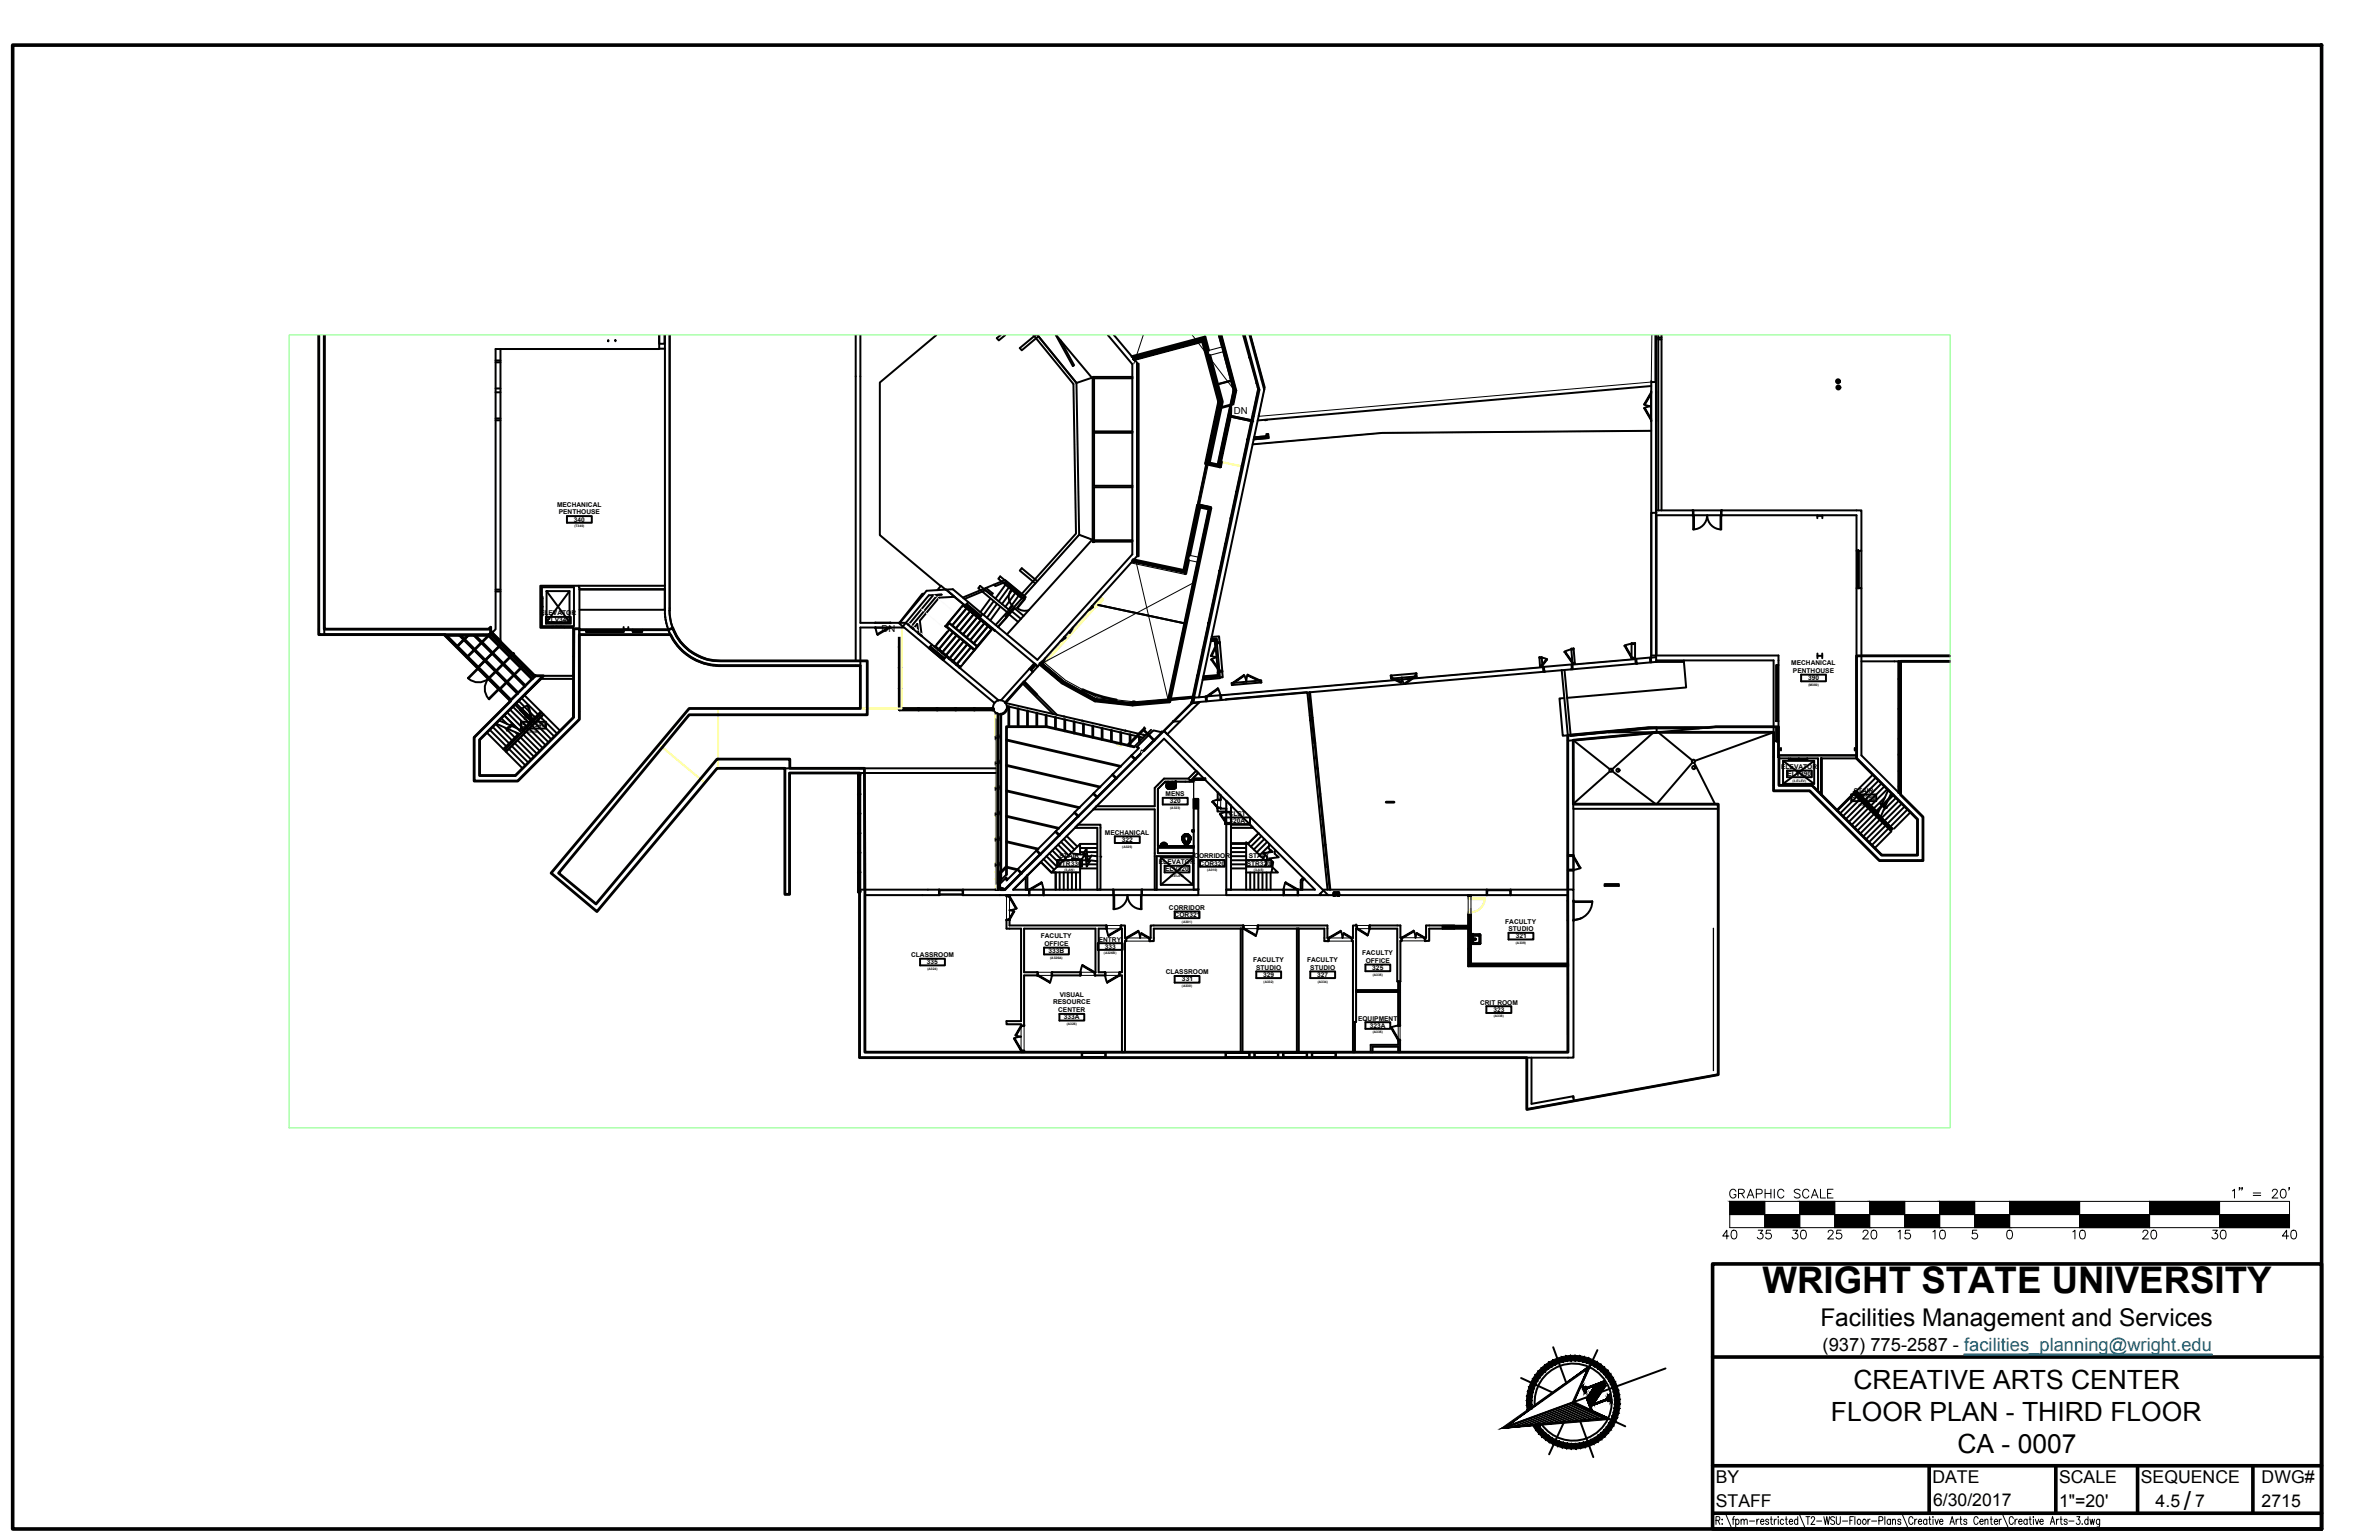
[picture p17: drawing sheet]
<svg xmlns="http://www.w3.org/2000/svg" width="432mm" height="279mm" viewBox="0 0 432 279" stroke-linecap="round" stroke-linejoin="round" font-family="sans-serif">
<defs><g id="words">
<text font-size="6.7" x="319.9" y="234.6">WRIGHT STATE UNIVERSITY</text>
<g font-size="4.9">
<text x="311.9" y="226.1">40</text>
<text x="318.2" y="226.1">35</text>
<text x="324.6" y="226.1">30</text>
<text x="330.9" y="226.1">25</text>
<text x="337.3" y="226.1">20</text>
<text x="343.6" y="226.1">15</text>
<text x="350" y="226.1">10</text>
<text x="375.4" y="226.1">10</text>
<text x="388.1" y="226.1">20</text>
<text x="400.8" y="226.1">30</text>
<text x="413.5" y="226.1">40</text>
</g>
<g font-size="4.8">
<text x="336.4" y="252">CREATIVE ARTS CENTER</text>
<text x="332.3" y="257.8">FLOOR PLAN - THIRD FLOOR</text>
<text x="355.3" y="263.6">CA - 0007</text>
<text x="396.4" y="274">/</text>
</g>
<text font-size="4.4" x="330.4" y="240.5">Facilities Management and Services</text>
<text font-size="3.3" x="330.8" y="245">(937) 775-2587 - facilities_planning@wright.edu</text>
<g font-size="3.2">
<text x="311.4" y="269.1">BY</text>
<text x="350.7" y="269.1">DATE</text>
<text x="373.7" y="269.1">SCALE</text>
<text x="388.6" y="269.1">SEQUENCE</text>
<text x="410.5" y="269.1">DWG#</text>
<text x="311.4" y="273.4">STAFF</text>
<text x="350.9" y="273.3">6/30/2017</text>
<text x="373.7" y="273.4">1&quot;=20'</text>
<text x="391.3" y="273.4">4.5</text>
<text x="398.4" y="273.4">7</text>
<text x="410.5" y="273.4">2715</text>
</g>
<g font-size="1.7">
<text x="223.9" y="75.2">DN</text>
<text x="160" y="114.7">DN</text>
</g>
<g font-size="1.2">
<text x="101.1" y="92">MECHANICAL</text>
<text x="101.4" y="93.3">PENTHOUSE</text>
<text x="104.2" y="94.7">340</text>
<text x="98" y="111.6">ELEVATOR</text>
<text x="99.2" y="112.9">ELV340</text>
<text x="325.1" y="120.7">MECHANICAL</text>
<text x="325.4" y="122.1">PENTHOUSE</text>
<text x="328.2" y="123.4">390</text>
<text x="94.6" y="132">STR340</text>
<text x="95" y="130.7">STAIR</text>
<text x="323.3" y="139.5">ELEVATOR</text>
<text x="324.4" y="140.8">ELV390</text>
<text x="336.5" y="143.8">STAIR</text>
<text x="211.6" y="144.5">MENS</text>
<text x="212.3" y="145.7">320</text>
<text x="223" y="148">CLST</text>
<text x="223.2" y="149.3">320A</text>
<text x="336.1" y="145.2">STR390</text>
<text x="192.3" y="155.7">STAIR</text>
<text x="200.5" y="151.4">MECHANICAL</text>
<text x="203.6" y="152.7">322</text>
<text x="216.8" y="155.7">CORRIDOR</text>
<text x="226.7" y="155.7">STAIR</text>
<text x="191.9" y="157">STR330</text>
<text x="210.3" y="156.8">ELEVATOR</text>
<text x="211.5" y="158.1">ELV320</text>
<text x="217.7" y="157">COR320</text>
<text x="226.3" y="157">STR320</text>
<text x="212.2" y="165.1">CORRIDOR</text>
<text x="213.2" y="166.4">COR321</text>
<text x="273.2" y="167.6">FACULTY</text>
<text x="165.4" y="173.6">CLASSROOM</text>
<text x="188.9" y="170.3">FACULTY</text>
<text x="189.6" y="171.6">OFFICE</text>
<text x="190.3" y="172.9">333B</text>
<text x="199.4" y="170.8">ENTRY</text>
<text x="200.5" y="172.1">333</text>
<text x="247.2" y="173.3">FACULTY</text>
<text x="273.8" y="168.9">STUDIO</text>
<text x="275.1" y="170.2">321</text>
<text x="168.2" y="174.9">335</text>
<text x="211.6" y="176.8">CLASSROOM</text>
<text x="214.5" y="178.1">331</text>
<text x="227.4" y="174.6">FACULTY</text>
<text x="228" y="175.9">STUDIO</text>
<text x="229.3" y="177.2">329</text>
<text x="237.2" y="174.6">FACULTY</text>
<text x="237.8" y="175.9">STUDIO</text>
<text x="239.1" y="177.2">327</text>
<text x="247.9" y="174.7">OFFICE</text>
<text x="249.1" y="176">325</text>
<text x="191.1" y="182.2">RESOURCE</text>
<text x="192.1" y="183.6">CENTER</text>
<text x="192.4" y="180.9">VISUAL</text>
<text x="193.1" y="184.9">333A</text>
<text x="246.5" y="185.2">EQUIPMENT</text>
<text x="268.6" y="182.3">CRIT ROOM</text>
<text x="271.1" y="183.6">323</text>
<text x="248.6" y="186.5">323A</text>
</g>
<g font-size=".6">
<text x="104.3" y="95.7">(T340)</text>
<text x="100.1" y="114">(3-ELEV)</text>
<text x="328.2" y="124.4">(M380)</text>
<text x="95.9" y="133">(3-NW)</text>
<text x="325.3" y="141.8">(3-ELEV)</text>
<text x="212.4" y="146.8">(A323)</text>
<text x="337.3" y="146.2">(3-SW)</text>
<text x="203.7" y="153.8">(A325)</text>
<text x="193.2" y="158.1">(3-AN)</text>
<text x="212.4" y="159.1">(3-ELEV)</text>
<text x="219.1" y="158.1">(A310)</text>
<text x="227.6" y="158.1">(3-AS)</text>
<text x="214.5" y="167.4">(A301)</text>
<text x="190.6" y="174">(A326A)</text>
<text x="200.4" y="173.2">(A326B)</text>
<text x="275.1" y="171.3">(A339)</text>
<text x="168.3" y="176">(A324)</text>
<text x="214.5" y="179.1">(A330)</text>
<text x="229.4" y="178.3">(A332)</text>
<text x="239.2" y="178.3">(A334)</text>
<text x="249.2" y="177">(A335)</text>
<text x="193.6" y="186">(A326)</text>
<text x="271.1" y="184.6">(A338)</text>
<text x="249.2" y="187.5">(A335)</text>
</g>
</g></defs>
<!-- layer: A-WALL-PATT -->
<g fill="#000" stroke="#000" stroke-width=".18">
<path d="M217.5 140.3l-.7 .6z"/>
<path d="M215.9 141.5l.7 .3v-.3zM215.9 141.5l.7 .3h-.7z"/>
<path d="M216.7 144.9l.8 1.8v-1.8zM216.7 144.9l.8 1.8h-.8z"/>
<path d="M216.6 141.2l2.2 .3v-.3zM216.6 141.2l2.2 .3h-2.2z"/>
<path d="M261.8 168l4.7 .5v-.5zM261.8 168l4.7 .5h-4.7z"/>
<path d="M266.5 162.4l.5 .5v-.5zM266.5 162.4l.5 .5h-.5z"/>
<path d="M266.5 162.9l.5 .1zM266.5 162.9l.5 .1z"/>
<path d="M266.5 165.6l.5 6.5v-6.5zM266.5 165.6l.5 6.5h-.5z"/>
<path d="M266.5 172.1l.5 3.2v-3.2zM266.5 172.1l.5 3.2h-.5z"/>
<path d="M267 174.8l17.6 .5v-.5zM267 174.8l17.6 .5h-17.6z"/>
</g>
<!-- layer: A-FLOR -->
<g fill="none" stroke="#000" stroke-width=".36">
<path d="M90.8 63.3v53.1M119.6 63.3h1.1M121.6 60.8v49.9M170 60.8l-10.3 8.6v27.7l11 9.2M188.3 60.8l7.1 8.7 2.8-1M191.7 60.8l6.6 7.9M223.3 75.5l3.8 .8M223.5 69l-2.5 .7M223.5 69.1l-2.5 .6M227 60.8l2.5 9.5v.4M227.2 76.3l.2 .1M299.7 78.2l-48.8 .3-23.5 2.1"/>
<path d="M300.6 69.1h.1M300.6 68.8h.1M198.2 97.9l-2.3-.9-13.4 14.9 .2 .1-1.6 1.7M198.3 97.8l-15.5 17.3M217.5 91.6l2.2 .5v.1M219 84.1l-4.1 19.5M300.7 93.5v25.4M307.3 93.5h5.2M92.9 118.6l.1 .1M93.1 118.8l.1 .1M120.7 110.3h.1M120.7 106.3h-22.6v7.6h6v8.7"/>
<path d="M121.5 110.7a9.2 9.2 0 0 0 6.5 8.8M121.5 110.3h.1M167.7 107.7h-.3l-4.2 5.3h-.1M176.8 118l-2.5 3M180.2 114.1l.4 .3M199.4 109.8l15.6 3.3M205.7 101.6l4.6 1M219.9 115.6l1.4-.1 .1 1M220.8 116l.1 .5M296.8 119.6l-11.4 1M299.6 119.3h.1M305.6 119.8l.4 4.9-21.6 1.9"/>
<path d="M91.5 129.8l3.2 3.1M95.2 126.1l6.5 6.5M96.9 122.6l.1 .1M104.1 123.2v7M174.2 121.1v.1M188.9 120.3l4.7 3.8M194.7 124.9l2.1 1.2M198 126.6l1.7 .5M200.9 127.3l2.5 .3M205.6 127.6h-.9M212.2 127l-6.6 .6M216.4 126.6l-4.1 .4"/>
<path d="M216.7 126.6h-.2M216.8 126.6l-.2 .8M218.8 126.4l-1.2 .1M221 122.5l-2.6 .2M221.3 121.9l.1 .1M221.8 121.8l.1 1.1h-.5M238.1 130.7h-.3M238.9 137.5l-.4 .1M280 121l-58.4 5.1M283.9 126.7h-.8l.5 6.8 1-.1M308.4 132.1h-9l-7.9 .7M309.9 132h-10.5l-14.3 1.4"/>
<path d="M322.8 137h14.2M330.6 137.6v6.6M156.9 140.2v21.2M186.2 159.2l-2.3 2.2M186.5 158.9l2.4-2.5 1.9 1.9h.8v3.1M188.9 156.4h.1M228.4 151.2l-1.8 1.8h-3.2M285.6 146.7v14.7M311.9 146.7v48.3l-26.2 4.7M339.9 140.5l-6.5 6.5M170.4 162.3h4.4M233 162.4h2.6"/>
<path d="M239.7 162.4h1.4M239.7 162.1v.3M269.8 162.4h4.4M284.6 162.4v12.4M284.6 175.3v15.6M196.3 191h4.4M222.4 191h4.4M227.7 191h4.3M232.9 191h4.4M238.1 191h4.4M285.5 198.9l.1 .4"/>
</g>
<!-- layer: A-FLOR-LEVL -->
<path d="M223.3 75.5l3.8 .8M227.2 76.3l.2 .1M221.6 83.8l3.8 .8M225.4 84.6l.2 .1M163.6 113.8v14.7M119.6 135.1l8.3 6.9M130.3 128.5h-5.2l-25.1 29.9 8.3 7 21.8-26h12.4M130.3 128.5v10.9M130.3 128.5h33M156.2 120.8v7.7M163.4 128.5h16.9" fill="none" stroke="#ffff7f" stroke-width=".36"/>
<!-- layer: I-WALL -->
<g fill="none" stroke="#000" stroke-width=".36">
<path d="M90 65.4h.8M90 65.7h.8M90 70.5h.8M90 71.2h.8M90 75.9h.8M90 76.3h.8M206.4 66h.3v34.9h-.3M299.7 69.1v.1M301.6 61.2h-.6v.4h.6M90 107h.8M90 107.3h.8M300.7 119.8v.3h-.2h5.1"/>
<path d="M93.4 127.8l3.2 3.2-5 5 .3 .2 6.7-6.7M93.7 127.6l3.2 3.2 1.5-1.5M182.5 127.5l24.2 5.6M182.8 128.1l23.5 5.5M185.6 124l5.5 5.5M185.7 123.8l.2-.1 5.9 6M193.1 130h.1M196.4 130.7v.1M206.5 133.6l1 .2M206.9 133.2l1 .2M207.5 133.3h.1M237.2 125.6l-14.7 1.3"/>
<path d="M209.6 155.3v6.1M209.9 155.3v6.1M215.9 141.5v.3h.7v-.6h2.2v.3zM216.7 144.9h.8v1.8h-.8zM225.2 168.5v22.4h.3v-22.4M235.4 168.5v22.4h.3v-22.4M253.8 178.1v1.5h-7.7M254.1 178.1v7.9h-.3v-6h-7.7M266.5 165.6v2.4h-4.7v.5h4.7v6.8h18.1v-.5h-17.6v-9.2M267 162.9v-.5h-.5v.5M291.2 160.4h2.6v.3h-2.6zM245.6 185.4v5.5"/>
<path d="M245.9 185.4v5.5M248.8 190.9v-1.3h5v-.9h.3v2.2M249.1 190.9v-1h4.7v1"/>
</g>
<!-- layer: A-DOOR -->
<path d="M202.3 134.7l1.2 .6v-.3M266.4 162.9h.6v.1h-.6zM266.4 165.5h.6v.1h-.6zM267 163h2.5v.1h-2.5zM269.5 163a2.54 2.54 0 0 1-2.6 2.5" fill="none" stroke="#ffbf7f" stroke-width=".36"/>
<!-- layer: A-DOOR-GLAZ -->
<path d="M266.9 164.9v.3" fill="none" stroke="#ffbf7f" stroke-width=".36"/>
<!-- layer: A-GLAZ-CURT -->
<path d="M180.8 129.3v4.4v-4.3" fill="none" stroke="#dd0" stroke-width=".36"/>
<!-- layer: A-GLAZ-CWMG -->
<g fill="none" stroke="#ffff7f" stroke-width=".36">
<path d="M180.7 133.7h.4v.2h-.4zM180.7 138.3h.4v.2h-.4zM180.7 138.5v4.4M180.7 133.9v4.4M180.8 129.3l-.1 4.4M180.7 142.9h.4v.2h-.4zM180.7 147.5h.4v.2h-.4zM180.7 152.1h.4v.2h-.4zM180.7 156.7h.4v.2h-.4zM180.7 159.4h.4v-1.2h-.4v3.2h.4M180.7 156.5h.4v.2h-.4zM180.7 143.1v4.4"/>
<path d="M180.7 147.7v4.4M180.7 152.3v4.2M180.7 156.9v1.3"/>
</g>
<!-- layer: A-FLOR-HRAL -->
<g fill="none" stroke="#000" stroke-width=".66">
<path d="M205.8 65.1l12.6-3.4-.1 .1-12.4 3.4M218.3 61.8l3 11.1-2.4 11.2 .2-.1 2.3-11.1h-.1M218.4 61.7l3 11.2M221.4 60.8l2.7 10.1h.1M221.5 60.8l2.7 10.1M223.1 75.5h.2l-1.8 8.3-.1-.1zM224.1 70.9l-1 4.6h.2l.9-4.6M217.4 91.7l-2.5 11.9 .1 .2-9.3-2v-.2l9.2 2M217.5 91.9l2 .4 .2-.1-7.4 35.1M218.9 84.1l2.6 .5 .1-.8h-.1l-.2 .7 .2 .1M219.1 84l2.2 .5M219.5 92.3l-7.4 34.8 .2 .2-6.7 .5"/>
<path d="M219.7 92.2l-2.3-.5 .1 .2-2.5 11.9M163.3 117.4h.1M163.3 113.8v14.9M163.4 113.8v14.8M163.4 117.4h.1M163.3 128.7h.1M163.3 121.1v.1M163.3 124.9h.1M163.4 128.6l-.1 .1h16.9v-.1M163.4 128.6h16.8M163.4 121.1h.1M163.4 124.9h.1"/>
<path d="M163.4 121.1v.1M166.7 128.7h.1M166.7 128.6h.1M170.1 128.7h.1M170.1 128.6h.1M173.5 128.7h.1M173.5 128.6h.1M176.8 128.7h.1M176.8 128.6h.1M180.2 128.7h.1M180.2 128.6h.1M192.8 123.8l6 3.3v-.1l6.8 .7"/>
<path d="M192.9 123.7l-4-3.3-.1 .1 4 3.3 .1-.1 5.9 3.3M198.8 127.1l6.8 .7v-.1l6.5-.6M155.9 140.5h.1v21.3h-.1zM155.9 140.6h.1M155.9 144.1h.1M155.9 147.6v.1M155.9 151.2h.1M155.9 154.7h.1M155.9 158.3h.1M156 140.6h.1M156 144.1h.1M156 147.6h.1"/>
<path d="M156 151.2h.1M156 154.7h.1M156 158.3h.1M156 147.6v.1M155.9 161.8h.1"/>
</g>
<!-- layer: A-WALL -->
<g fill="none" stroke="#000" stroke-width=".19">
<path d="M205.5 64.7l13.1-3.5 3.1 11.6-2.4 11.2M205.7 65l12.7-3.5 3 11.4M221.7 60.8l2.7 10.1-1.6 7.4h-.1M222 62.9l-2.7 .7M222.2 63.8l-2.7 .7M223.3 75.5h.1M217.7 91.9l-2.7 12.3-9.7-2.1M219 84.1l-4.1 19.5M219.3 84.2l-1.6 7.6M219.4 92.3l-7.3 34.5-6.3 .5-6.6-.7-5.8-3.2-4-3.3-.2 .2 4 3.3 6 3.3 6.6 .7 6.3-.5M219.4 92.2v-.2l.3 .1v.1M221.4 83.7l-.2 .7"/>
<path d="M205.5 101.9l9.3 2-9.3-2M214.9 103.7l-.1 .2M215.6 101.6l1.7 .4M215.8 100.7l1.7 .4M182.7 128.6v.1M182.8 128.3v-.1h.1l-.2 .5M182.8 128.3v.2M207.2 136.1l.5 .1-.6 .6h-.2zM211.7 141.8h-.2l-1.3 1.4v10.3h6.4M213.4 141.8h.2M214.1 141.8h2.5h-5.1l-1.3 1.3v10.4h6.5M217.5 140.2l-.7 .8z"/>
<path d="M311 168.4v25.8z"/>
</g>
<!-- layer: Q-CASE -->
<path d="M229.9 79.2l-2.3 .1 2.3-.1-.1-.4 .4-.1v.5M230 76.1l-.4 .1M230.3 79.5l-2.7 .2 2.7-.2-.1-.3-2.6 .3M219.8 116.3h.7l.1 .7M219.8 116.3l.7-.1 .6 6.6-2.8 .2M220.8 116.5v-.6l-1 .1 1-.1 .6 7.1-3.1 .3M221.1 122v.7l-2.8 .3" fill="none" stroke="#000" stroke-width=".36"/>
<path d="M198.5 109.6l.3 .3M198.5 109.6l.3 .2M198.6 109.6l.2 .2M198.6 109.5l.3 .3-9.4 10.4M198.9 110h.2M199 110h.1M200 108.5l-.9 1-.3-.2 .3 .3 .9-1.1 .1 .2-10.4 11.6M200.1 108.7l.1 .1-1.1 1.2-.1-.1" fill="none" stroke="#ffbf7f" stroke-width=".36"/>
<!-- layer: P-SANR-FIXT -->
<g fill="none" stroke="#000" stroke-width=".51">
<path d="M210.7 153.2l.1 .3zM210.8 153.2l.4-.3 .5 .3M210.8 153.3h.9v.2h-.9zM211.7 153.2v.3zM212.5 142v.4l.1-.4M214.6 152.2v.1M214.6 152v.1M214.6 152.1v.2M214.7 151.9h-.1M214.7 151.9h.1M214.7 151.9l-.1 .2M214.7 152.6l.1 .1"/>
<path d="M214.7 151.7v.1M214.9 152.2h.1M214.9 152.2l.3 .6 .5 .1-.2 .2-.5-.1 .2-.2-.2 .1-.4-.6M214.9 152.2a.49 .49 0 0 1 .6-.5 .49 .49 0 0 1 .2 .8M215 152.9l.1 .1M215 151.5h.1M215 153h.1M215.1 151.5h.5M215.1 151.5l-.4 .4M215.1 153h.5M215.2 151.4h-.1M215.2 153v.3"/>
<path d="M215.2 153.4v.1M215.2 153.3l.1-.2 .1 .2M215.3 153.4v.1M215.3 153.2l.1 .1-.1-.1M215.3 151.4a.71 .71 0 0 0-.7 .7M215.3 151.4a.71 .71 0 0 1 .7 .7M215.3 151.4h-.1M215.3 151.4h.2M215.4 153.4v.1M215.5 151.4h.1M215.5 153h-.1M215.5 153v.3"/>
<path d="M215.5 153.4v.1M215.6 151.5l.4 .4M215.6 153h.1M215.7 151.5h.1M215.7 152.5l-.2 .3 .2 .1 .2-.1M215.7 152.9l-.1 .1M215.8 152.2h.1M215.9 151.7l.1 .1M215.9 152.6l-.1 .1M215.9 152.6v.2M216 151.9h.1M216 151.9v.2"/>
<path d="M216 152.3l-.1 .3M216 152v.1M216 152.1v.2M216 152.2v.1M267 169.6h.1M267 171.2h.1M267 169.6v1.6M267.1 170.4h.1M267.1 170.4h.6M267.2 170.4h.5M267.2 170.4v-.2h-.1v.4h.1M267.2 169.7l1.4-.1v1.5h-1.4"/>
<path d="M267.2 169.7v1.4M267.2 171.1v.1M267.2 169.6v.1M267.3 171.1h.1M267.3 171.1h1.1M267.3 169.6v1.5M267.4 169.6l-.1 .1M267.7 170.4h.1M268.4 169.6l-1 .1M268.4 171.1h.1M268.6 169.6h.1M268.6 169.6v1.6h-1.6"/>
<path d="M268.6 169.6h-1.6"/>
<circle cx="267.1" cy="170.3" r=".06"/>
<circle cx="267.1" cy="170.5" r=".06"/>
<circle cx="267.8" cy="170.4" r=".05"/>
</g>
<g fill="#000">
<circle cx="267.3" cy="171.1" r=".25"/>
<circle cx="267.3" cy="169.7" r=".25"/>
<circle cx="268.6" cy="171.2" r=".25"/>
</g>
<!-- layer: A-CLNG -->
<g fill="none" stroke="#000" stroke-width=".51">
<path d="M219.4 63.6l-.7-2.5-13.2 3.6M219.6 64.5l2.3 8.4-2.4 11.2M221.3 60.8l.6 2.1M222.1 63.8l1.9 6.9-2.9 13.7M224.1 71h-.2M217.8 91.9l-1.9 8.8M217.9 91.7l-.1 .1M215.7 101.6l-.5 2.5h-.1M182.6 128.9a1.26 1.26 0 0 1-1 .7M182.7 128.8l-.1 .1M185.6 124l-3.1 3.5M185.8 123.8l.1-.1 2.3 2.3"/>
<path d="M189.1 120.1l.2 .2M196.5 125.1a25.4 25.4 0 0 0 6.1 1.9M204.6 135.2l-14.7-3.4h-7.2v25.4M204.8 135.2l1.1 .3M205.7 127.3h.2M182.7 157.4v1.3M181.5 161.2l.1 .2h.6"/>
</g>
<!-- layer: G-IMPT -->
<g fill="none" stroke="#000" stroke-width=".36">
<path d="M211.7 141.9l.1 1.1h.9M211.7 141.9l.1 .7M211.8 142.6h.1M211.7 141.9h.1M211.8 142.5h.1M211.8 142.6l.1 .4h.5h.8l.2-.4M211.8 142.6a.44 .44 0 0 0 .1 .4 .44 .44 0 0 0 .5 0M211.8 142.6a.46 .46 0 0 0 .6 .4M211.8 142.6v.4l.6 .1M211.8 141.9v.7M211.8 142.4h.1M211.8 142.4v.5l.6 .1"/>
<path d="M211.8 142.6l.1 .3h.5M211.8 142.5v.1M211.8 142.4l.1 .1M211.9 141.8h.2M211.9 142.4h.1M211.9 142.4v-.1h.2l-.1 .1M211.9 142.6l.1-.1zM211.9 142.4v.1M212 142.4l-.1 .1M212 142.4h.3l-.3 .1M212 142.5h.3zM212 142.5l.2 .3h.3l.1-.2"/>
<path d="M212 142.2h-.1h.1M212 142.1v.1M212 142.2l.1 .1M212.1 142.3h.1M212.1 142.2h.1M212.1 142.2h.3M212.1 142.2l-.1-.1 .1 .1M212.1 142.3l.3 .1-.2-.1M212.3 142.5h.1M212.4 143l.1-.1-.1 .1M212.4 142.2h.1M212.4 142.1l.1 .1"/>
<path d="M212.4 143.1h.1M212.5 143.1h.1M212.5 142.2v.1M212.5 142.3l.1 .3-.3-.1M212.5 142.9l-.1 .1M212.5 142.2h.1M212.5 142.2h-.3M212.5 142.3h-.3M212.5 142.3l-.5 .1M212.5 142.4v.1zM212.5 142.5h.1M212.5 142.4h.1"/>
<path d="M212.5 142.5l.1 .1M212.5 142.3h.1M212.5 142.3v.2M212.5 142.1l-.6 .1-.1 .2M212.5 142.3v.1M212.5 142.4l.1 .1v-.1M212.5 142.3l.1 .2 .1-.1M212.6 142.8l-.2 .1M212.6 142.8v.2l-.1-.1M212.6 142.8l.1 .1M212.6 142.6h.1M212.6 142.6v.2"/>
<path d="M212.6 142.3l.1 .1M212.6 142.1l.7 .1 .1 .6-.2 .2h-.8M212.6 142.3l.1 .1-.1 .2M212.6 142h-.1M212.6 142h.1M212.6 142.3h.1M212.6 142.3l.3 .2M212.7 142.4h.1M212.7 142.4l-.1 .2M212.7 142.4v.1h-.2M212.7 142.2h.1M212.7 142.3h.1"/>
<path d="M212.7 143.1h.1M212.7 143v-.1l-.3 .2M212.7 142.9v.1M212.7 142.1v.1M212.7 143v.1M212.7 141.8h.1M212.7 142.1l.3 .1-.3 .1M212.8 142.2h.1M212.9 142.2h.1M212.9 142.5h.1M212.9 142.5l.4 .1M212.9 142.5h.3"/>
<path d="M212.9 142.5l-.3 .1M213 142.3h-.2M213 142.4h.1M213 142.2h.1l-.1 .1M213 142.3l-.2 .1M213 142.3l.2 .1h-.3h.3M213 142.3h.1M213.1 141.8h.2M213.1 142.2h.1M213.1 142.2v.1M213.1 142.1l-.1 .1zM213.1 142.2l.2 .2h-.1"/>
<path d="M213.1 142.2h.1zM213.2 142.1v.1M213.2 142.5l.1 .1zM213.2 142.4l-.3 .1M213.2 142.5l-.2 .3h-.3l-.1-.2M213.3 142.6h.1zM213.3 142.4a.4 .4 0 0 1 0 .6 .4 .4 0 0 1-.5 .1h-.3a.52 .52 0 0 1-.6-.1 .52 .52 0 0 1-.2-.5M213.3 142.4h-.1M213.3 142.6l-.1 .3h-.5M213.3 142.6h.1h-.1M213.3 142.4h.1zM213.3 142.4v.1"/>
<path d="M213.4 142.5v.1M213.4 142.4h.1M213.4 142.5h.1M213.4 142.6a.45 .45 0 0 1-.2 .5 .45 .45 0 0 1-.5 0M213.4 141.9v.7M213.4 141.9h.1M213.4 141.9v1l-.2 .1-.5 .1M213.4 142.6v.4l-.7 .1M213.4 142.6l-.2 .4-.5 .1"/>
</g>
<g fill="#000">
<circle cx="211.8" cy="142.6" r=".18"/>
<circle cx="211.8" cy="142.4" r=".18"/>
<circle cx="212" cy="142.2" r=".18"/>
<circle cx="212.1" cy="142.2" r=".18"/>
<circle cx="212.2" cy="142.4" r=".18"/>
<circle cx="212.3" cy="142.4" r=".18"/>
<circle cx="212.5" cy="142.4" r=".18"/>
<circle cx="212.5" cy="142.5" r=".18"/>
<circle cx="212.5" cy="142.3" r=".18"/>
<circle cx="212.5" cy="142.2" r=".18"/>
<circle cx="212.6" cy="142.5" r=".18"/>
<circle cx="212.6" cy="143" r=".18"/>
<circle cx="212.6" cy="142.6" r=".18"/>
<circle cx="212.7" cy="142.4" r=".18"/>
<circle cx="212.7" cy="143.1" r=".18"/>
<circle cx="212.7" cy="142.3" r=".18"/>
<circle cx="212.7" cy="142.2" r=".18"/>
<circle cx="212.8" cy="142.4" r=".18"/>
<circle cx="212.9" cy="142.4" r=".18"/>
<circle cx="213" cy="142.2" r=".18"/>
<circle cx="213" cy="142.4" r=".18"/>
<circle cx="213" cy="142.3" r=".18"/>
<circle cx="213.1" cy="142.2" r=".18"/>
<circle cx="213.4" cy="142.4" r=".18"/>
<circle cx="213.4" cy="142.6" r=".18"/>
<circle cx="213.4" cy="141.9" r=".18"/>
</g>
<!-- layer: A-FLOR-HRAL -->
<circle cx="156" cy="161.8" r=".33" fill="#000"/>
<!-- layer: A-GENM -->
<g fill="none" stroke="#000" stroke-width=".51">
<path d="M181.6 129.6v28.6M181.6 158.4v1.3M216.6 150.7v.1h-.2l.3-.1M216.6 150.8h.1M181.6 161.4h.1M242.1 162.4h.1M242.1 162.4v-.4h.9v.4M242.2 162.4h.1M242.3 162.1a.33 .33 0 0 0 .5 0M242.3 162.2h.1M242.3 162.2h-.1v.2M242.3 162.2v.2"/>
<path d="M242.8 162.2h.1M242.8 162.1l-.5 .1M242.8 162.2h.1v.2h-.7M242.8 162.2v.2M242.9 162.4h.1M243 162.4h.1M243 162.4h-.1h.1"/>
<circle cx="216.5" cy="150.7" r=".05"/>
</g>
<!-- layer: A-CLNG-PATT -->
<g fill="none" stroke="#000" stroke-width=".51">
<path d="M183.1 128.2v3.6M184.8 128.6v3.2M186.5 129v2.8M188.2 129.4v2.4M189.9 129.8v2M191.6 130.1v2.1M193.3 130.5v2.1M195 130.9v2.1M196.7 131.3v2.1M198.3 131.7v2.1M200 132.1v2M201.7 132.5v2"/>
<path d="M203.4 132.9v2M205.1 133.3v1.4M205.1 134.9v.4M206.8 133.7v.8"/>
</g>
<!-- layer: A-FLOR-LEVL-TEXT -->
<g fill="#fff" stroke="#fff" stroke-width=".18">
<path d="M223.7 73.6v2.3l3.7-2.3zM223.7 75.9l3.7-2.3v2.3z"/>
<path d="M159.8 113.1v2.3l3.6-2.3zM159.8 115.4l3.6-2.3v2.3z"/>
</g>
<!-- layer: A-DETL -->
<path d="M227 60.8l2.5 9.5-1.1 5.2 71.3-6.2 .1-8.5" fill="none" stroke="#000" stroke-width=".18"/>
<!-- layer: A-DETL-HDLN -->
<path d="M207.5 60.8l-1.7 5.2M216.4 60.8l7.7 10.1M206.2 101.7l5.8 25.3M216.5 105.8l-27.2 14.5" fill="none" stroke="#000" stroke-width=".18"/>
<!-- layer: A-AREA-IDEN -->
<g fill="none" stroke="#000" stroke-width=".36">
<path d="M102.9 93.6h4.5v1.2h-4.5zM99.1 111.9h4.5v1.2h-4.5zM94.6 131h4.5v1.2h-4.5zM324.4 139.8h4.5v1.2h-4.5zM326.9 122.4h4.5v1.2h-4.5zM191.9 156h4.5v1.2h-4.5zM202.3 151.7h4.6v1.2h-4.6zM211 144.8h4.6v1.2h-4.6zM211.4 157.1h4.5v1.2h-4.5zM217.8 156h4.5v1.2h-4.5zM222.3 148.3h4.6v1.2h-4.6zM226.2 156h4.5v1.2h-4.5z"/>
<path d="M336 144.1h4.5v1.2h-4.5zM167 173.9h4.5v1.2h-4.5zM189.5 171.9h4.5v1.3h-4.5zM199.3 171.1h4.5v1.2h-4.5zM213.2 165.4h4.5v1.2h-4.5zM213.2 177.1h4.5v1.2h-4.5zM228 176.2h4.5v1.3h-4.5zM237.8 176.2h4.5v1.3h-4.5zM247.8 175h4.5v1.2h-4.5zM273.8 169.2h4.5v1.2h-4.5zM192.3 184h4.5v1.2h-4.5zM247.8 185.5h4.5v1.2h-4.5z"/>
<path d="M269.8 182.6h4.5v1.2h-4.5z"/>
</g>
<!-- layer: A-WALL -->
<g fill="none" stroke="#000" stroke-width=".36">
<path d="M57.9 60.8v54.3h30.8a1.32 1.32 0 0 0 .4-1.3l-.4 .3h-29.8v-53.3M119.6 60.8v1.6h1v-1.6M120.7 60.8v50.5l.2 1.5 .4 1.5h-4.7M121.5 60.8v49.9a9.2 9.2 0 0 0 9.2 9.2h24.6v-59.1M156.2 60.8v52.2h6.9l.8 .7 .5-.7 1.3 1.1M181.6 60.8l-.7 .6 .4 .4 1.2-1M188 60.8l-2.9 2.4 .4 .4 3-2.6M191.6 60.8l3.1 5.6 .3-.1-2.5-4.6M198.3 68.4h7.2v.2h-6.9v9.7h6.9v.2h-6.9v9.6h6.9v.3h-6.9v9.6h6.9v.3l-7.2 .1zM201.1 60.8l4.4 5.3v34.5l-17.2 19.1-15.4-12.8-1.2 .1 1.6 1.3-2.9 .1-3.4 4.2 .3 2.8M202.2 60.8l4.2 5v35.1l-18 20-16.7-13.9-3.5 .2-4.9 5.8h1.1l4.2-5 2.3-.1h-.7l-4.9 5.9 .4 .3M225.9 60.8l2.7 9.9-11.9 55.9 .9-.1 11.9-55.8-2.7-9.9"/>
<path d="M299.7 70l-71.4 6.3M300.5 60.8v8.5h-.8v50l.9-.1v-58.4M300.6 60.8v32.2M301 60.8v31.8M300.6 93v26.8h21.3v23.7h6.6l12.6 12.6h7.9v-7.9l-11.1-11.2v-30.3M300.6 93h-.9v25.9h23.1v1.8M300.6 93h.1M300.7 92.6h6.6v.9h-6.6M337 99.9v-6.4h-24.5v-.9h25.4v7.3h-.5M337.9 99.9v6.8h-.5M88.7 115.1l8 8M98.4 106.5h5.8v7.1h-5.8z"/>
<path d="M104.1 114.1h.1M104.2 114.1h.9v16.4l-11.1 11.2h-7.9v-7.9l11.1-11.2h1.4l-11.5 11.6v6.5h6.4l10.7-10.6zM105.1 106.3l.1 8M105.2 106.9h15.5M106.4 114.3h-1.3v.8h16.6M113.2 114.3h1.6M120.7 111.3v.2M120.7 111.8v.3M120.8 112.4v.2M120.9 112.9l.1 .3M121 113.5l.1 .2M121.2 114l.1 .2"/>
<path d="M121.3 114.2l.4 .9M121.7 115.1a10 10 0 0 0 9 5.7h25.5v-7h7.9l16.4 13.7M121.7 115.2l.1 .2M122 115.7l.1 .2M122.3 116.2l.1 .2M122.6 116.7l.2 .2M122.9 117.1l.2 .2M123.3 117.5l.2 .2M123.7 118l.2 .1M124.1 118.3l.2 .2M124.6 118.7l.2 .2M125 119l.3 .2"/>
<path d="M125.5 119.3l.3 .2M126 119.6l.3 .1M126.5 119.9l.3 .1M165.7 114.1l.8-.9 .2 1.7 .6 .5M165.7 114.1l1.6 1.3M167.3 115.4l14 11.7M168.7 117.4l-.1 .2M169.1 116.9l-.3 .5M171.7 119.1l-.5 .7M175.3 109.7l-.1 .2M175.7 109.2l-.3 .5M178.3 111.4l-.5 .6"/>
<path d="M183.4 110.9l-5.5-4.6-.3 .4 5.4 4.6M185.8 108.2l-4.3-3.6-.3 .4 4.3 3.6M188.3 105.4l-2.8-2.3-.4 .4 2.8 2.3M337 106.7v30.9l11 11v6.5h-6.5l-12.6-12.6h-6l-.1-8M337.9 119h16M337.9 120h16M98.6 122.6h5.6v.6h-6.1zM127.1 120.1l.2 .1M127.6 120.3l.3 .1M128.2 120.4l.2 .1M128.7 120.6h.3M129.3 120.7h.2"/>
<path d="M129.9 120.7l.2 .1M180.7 139.4h-38.2v22.9h.8v-22.1h37.4M181.7 127.1l5.2-5.8 .6 .6-5.1 5.6M213.1 130.9h1.1M216.3 127.6l.2-.3v.2l1.3-.1-5.9 5.8-.6-.6M217.6 127.5l-1.3 .1M238 129.8h-.3M238.1 130.6l-.3 .1M291.9 132.9l-6.8 .6-1.1-11.9h-.5l1.1 11.9v.9l16.4-1.5h-9.1l8.8-.9v.9M321.9 131.9h-10.5l-10.4 1h20.9M322.8 137h14.2M322.8 130.8v1.1"/>
<path d="M322.9 137.6h7.1v6M337 137.6h-6.5v6.5M186.5 158.8l-.3 .3v2.3h.3M186.5 158.8l-.3 .3M186.5 158.8v2.6M195.1 150.2l.6-.6h4v11.8h-.5M195.1 150.2h4.1v11.2M195.7 149.6l-.6 .6M199 146.3l-.5 .5h11.1v8.5M199 146.3h10.6v-3.3l1.7-1.7h4.4l1.4-1.5 .4 .4-1.6 1.6h-4.4l-1.3 1.3v10.4h6.5M199 146.3l-.5 .5M209.9 155.3h6.8"/>
<path d="M216.7 153.5v.3h-6.5v1h6.5M216.7 145h.8v16.4h-.8zM221 146.6l1.6 .1v.5h-1.6zM221 143.8l.5 .5v.8h-.5zM222.6 147.3h.8v-1.2l-.8-.8v4.1M222.6 149.4v12h.8v-11.8M222.6 149.4h.8M223.4 147.3v2.3M223.4 149.6v.6h4l-.5-.6M223.4 149.6h3.5M226.9 149.6l.5 .6M236.5 159.3l.2 .2"/>
<path d="M236.7 159.5l-.2-.2-.4 .4v1.7h.3M236.7 159.5l-.3 .3v1.6M285.6 145.9h26.3v.8h-26.3zM336.6 143.9l6.7 6.7 .2-.2-3-3.1M182.7 162.4v.1h.5v-.1M182.7 166.9h.5v1h17.6v.6h-1.4v7.9h1.2v.6h-1.8v-8.5h-12.9v7.9h2.4v.6h-2.4v9h-.6v-.2h-2.6v-.5h2.6v-16.8h-2.6zM182.7 162.4h.5M186.2 161.4h.3M191 176.4h5.1v.6h-5.1zM199.2 161.4h.5M203.5 167.9h.7v2.3h.1v.5h-.1v20.2h-.6v-13.9h-.4v-.6h.4v-7.9h-.1zM208.8 167.9h16.9v.6h-16.3v2.2h-.7v-.5h.1z"/>
<path d="M209.6 161.4h.3M228.3 167.9h12.6v2.3h.2v.5h-.7v-2.2h-12.1zM236.1 161.4h.3M245.6 167.9h.6l-.1 17.5h-.5v-14.7h-.2v-.5h.2zM248.6 167.9h5.6v2.2h.1v.6h-.1v7.4h-.6v-9.6h-5zM258.8 167.9h5.2v.6h-4.6v2.2h-.7v-.6h.1zM185.3 190.7h.6v.2h-.6zM203.6 190.9h.6M245.6 190.9h.3M248.8 190.9h.3M253.8 190.9h.3M277.1 191.9v9.4l8.6-1.6-.2-.8-7.5 1.4v-8.4"/>
</g>
<!-- layer: A-WALL-PATT -->
<path d="M197 191.8v.1M200.4 191.8v.1M224.1 191.8v.1M230.9 191.8v.1M234.3 191.8v.1M241.1 191.8v.1" fill="none" stroke="#f8f8f8" stroke-width=".18"/>
<!-- layer: L-SITE-WALL -->
<g fill="none" stroke="#000" stroke-width=".36">
<path d="M211.9 133.2l28.2 28.2h44.5M186.2 159.1l-2.3 2.3h2.3M195.1 150.2l-8.6 8.6M198.5 146.8l-2.8 2.8M221 143.8l-9.7-9.8-12.3 12.3M221.5 144.3l1.1 1M223.4 146.1l3.5 3.5M227.4 150.2l9.1 9.1M236.7 159.5l2 1.9h-2.3M170.4 161.4h10.3M170.4 161.4h-14.4v30.5h76.9M170.4 161.4v1h-13.4v28.5h28.3"/>
<path d="M174.8 161.4v1h7.9M181.2 161.4h.4M183.2 162.4h6.3M186.5 161.4h.3M186.8 161.4h12.4M186.8 161.4v1M189.5 161.4v1M199.7 161.4h9.9M202 161.4v1M207.3 161.4v1M209.9 161.4h6.8M217.5 161.4v1h-28"/>
<path d="M222.6 161.4v1h17.1l-.2-.1 .7-.7 .9 .8h1v-.4h.9v.4h26.8v-1M223.4 161.4h9.6M233 161.4h3.1M233 161.4v1M235.6 161.4v1M274.2 161.4v1h10.4v28.5h-30.5M284.6 161.4h1v30.5h-43.1M284.6 161.4h.1M185.9 190.9h17.7M196.3 191.8h4.4M196.3 190.9v1M200.7 190.9v1"/>
<path d="M204.2 190.9h21M222.4 190.9v1M222.4 191.8h4.4M225.5 190.9h9.9M226.8 190.9v1M227.7 191.8h4.3M227.7 190.9v1M232 190.9v1M232.9 191.9h9.6M232.9 191.8h4.4M232.9 190.9v1M235.7 190.9h9.9"/>
<path d="M237.3 190.9v1M238.1 191.8h4.4M238.1 190.9v1M242.5 190.9v1M245.9 190.9h2.9M249.1 190.9h4.7"/>
</g>
<circle cx="217.5" cy="161.4" r=".18" fill="#000"/>
<!-- layer: A-ROOF -->
<path d="M58.9 60.8v54.3h30.1l1-.9v-50.9h29.6v-2.5M301.6 60.8v31.8M307.3 92.6h5.2M105.1 107h15.6M120.7 106.9v3.7h-15.5M217.8 127.4l19.5-1.8 3.7 35.8M283.5 121.6l-45.7 4M284.6 133.4v.2M284.6 134.4v27M300.5 120.1l-16.5 1.5M241.5 161.4h.1" fill="none" stroke="#000" stroke-width=".36"/>
<!-- layer: A-WALL -->
<circle cx="246.1" cy="167.9" r=".18" fill="#000"/>
<!-- layer: A-DETL-THIN -->
<g fill="none" stroke="#000" stroke-width=".36">
<path d="M187.6 60.8l7.2 8.9 .5 27.1-9.8 10.9M188.3 60.8l7.1 8.7 .5 27.5M99.2 107.2h4.2v5.7h-4.2zM99.2 107.2l4.2 5.7M103.4 107.2l-4.2 5.7M179 106.7l1.2 1-.2 .2-1.1-.8-3.8 1.6M179.8 108.6l-1.9 2.5M180.4 106.1l.3 .2 1.7-.7 3 2.6M180.4 109.1l-1.9 2.5M180.6 114.4h-.1M180.9 109.6l-1.8 2.5M181.6 110.1l-1.9 2.5"/>
<path d="M182.5 106.1l-1.8 2.5M183.1 106.6l-1.8 2.5M183.2 111.5l1.6 1.3M183.7 110.9l1.6 1.4M183.7 107.1l-1.8 2.5M183.7 106.8l2 1.8 .4-.3-3.7-3.1-7.6 3.2M183.8 109.9l-3.1 3.5M184.2 110.4l1.6 1.3M184.2 110.3l-3.1 3.4M184.3 107.6l-1.8 2.5M184.6 110.3a2.15 2.15 0 0 0 2.1 .4M184.9 108.1l-1.8 2.5"/>
<path d="M185.2 108.3l-1.6-1.4a2.15 2.15 0 0 0 .2 3M186 108.7l-1.3 1.6M186.2 108.3l-1.6 2M88.3 132.9l3 3 2.9-2.8M88.9 132.4l3 3M89.4 131.9l3 2.9M89.9 131.3l3 3M90 131.3l1.9 .8 .1 .5 .3-.7v.4l2 .9M90.6 130.7l1.9 .9 .1 .4 .3-.7v.4l2.3 1.1M91 130.3l1 1.1M91.5 129.8l2.4 2.4M91.7 132.1l1.7 1.7"/>
<path d="M91.9 136.4l3 3M92 129.2l3 3M92.4 135.9l3 3M92.5 128.7l3 3M92.9 135.4l3 3M93.1 128.2l3 3M93.4 134.8l3 3M93.6 132.9l.4 .4M94 134.3l3 3M94.1 127.1l3 3M94.5 133.8l3 3M94.6 126.6l3 3"/>
<path d="M95 133.3l3 3M95.5 132.8l3 2.9M96 132.2l3.1 3M96.6 131.7l3 3M97.1 131.2l3 3M97.6 130.7l3 2.9M98.1 130.1l3 3M98.2 129.1l-3.4 3.4M98.7 129.6l-6.8 6.8-.6-.5M285.6 134.3l6.6 5.3M292.2 139.9l-6.6 6M292.6 139.9l7.9 6"/>
<path d="M300.1 132.9l-7.5 6.7M301 132.9l6.2 5.1M307.2 138.3l-6.5 7.6M307.5 138.4l3.8 7.5M321.9 132.9l-14.3 5.1M323.6 138l5.7 4.2M329.3 138h-5.7v4.2M188.9 156.4l1.9 1.9h5.2M189.4 155.9l1.9 1.9M189.9 155.3l2 2M190.5 154.8l1.9 2M191 154.3l1.9 1.9"/>
<path d="M191.5 153.8l2 1.9M191.6 158.3v3.1M192 153.2l2 2M192.3 158.3v3.1M192.6 152.7l1.9 2M193.1 158.3v3.1M193.1 152.2l1.9 1.9M193.6 151.7l2 1.9M193.8 158.3v3.1M194.6 155.7l1.8 .2 .6-1.1 .2 2.4 .7-1.1 1.3 .1M194.6 158.3v3.1M194.7 154.9l1.8 .2 .7-1.2 .2 2.5 .7-1.2 1.1 .2"/>
<path d="M195.3 158.3v3.1M196 155v-1.9l-5.1 5.2M196 155.9v5.5M196 156.8h1.2M196 156.1h1.1M196 154.6h.8M196 153.9h3.1M196 153.1h3.1M196.1 157.6h3M196.7 155.3h.4M197.3 154.6h1.8M197.3 155.3h.7"/>
<path d="M197.5 156.8h1.6M199.7 155.4h.2M210.7 155.6h5.8v4.9h-5.8zM210.7 155.6l5.8 4.9M216.5 155.6l-5.8 4.9M223.4 157.6h2.8M223.4 156.8h2.8M223.4 156.1h2.8M223.4 155.3h2.8M223.4 154.6h2.8M223.4 153.9h2.8M223.4 153.1h2.8"/>
<path d="M226.9 158.3v3.1M227.7 158.3v3.1M228.4 158.3v3.1M228.4 151.2l-1.9 1.9M229 151.7l-2 1.9M229.1 158.3v3.1M229.5 152.2l-1.9 1.9M229.7 155.2l-.5 .5M229.9 156.3l-3.7-3.5v8.6M229.9 158.3v3.1M229.9 156l-.2 .2M230 152.7l-1.9 1.9"/>
<path d="M230.3 153.5l-1.6 1.6M230.4 153.1l-.2 .8 .8 .7-1.8 .2 .8 .6-.3 1.8M230.6 154.2l-.4 .5M230.6 158.3v3.1M230.9 157.3l1.1 1h-5.8M231.5 154.2l-.2 .7 .8 .6-1.8 .3 .8 .6-.3 1.8M323.6 142.2l5.7-4.2v4.2zM336.4 143.7l6.9 6.9M336.5 144l6.8 6.8-3 3.1M336.6 143.5l6.9 6.9M337 144.6l-3 3M337 143.5l3.9 3.9"/>
<path d="M337.5 145.1l-3 3M338 145.6l-3 3M338.6 146.1l-3 3M339.1 146.7l-3 3M339.6 147.2l-3 3M340.1 147.7l-3 3M340.5 141.1l-3 3M340.6 148.2l-2.9 3M341 141.6l-3 3M341.2 148.8l-3 3M341.5 142.1l-2.9 3M341.7 149.3l-3 3"/>
<path d="M342 142.7l-2.9 2.9M342.2 144.6l-2.1 2.1M342.2 149.8l-3 3M342.6 143.2l-3 2.9M342.7 143.3l-1.1 2.4-.4 .1 .7 .3h-.4l-.7 1.6M342.7 150.3l-2.9 3M343.3 143.9l-1.1 2.3-.4 .1 .7 .3h-.5l-.7 1.6M343.6 144.2l-3.1 3.1M344.1 144.8l-2.2 2.2M344.7 145.3l-3 2.9M345.2 145.8l-3 3M345.7 146.3l-3 3"/>
<path d="M346.2 146.8l-2.9 3M346.8 147.4l-3 2.9"/>
<circle cx="292.4" cy="139.7" r=".29"/>
<circle cx="293.7" cy="139.7" r=".29"/>
<circle cx="307.4" cy="138.1" r=".29"/>
<circle cx="307.4" cy="139.3" r=".29"/>
</g>
<!-- layer: A-FLOR -->
<path d="M223.3 75.5l3.8 .8M227.2 76.3l.2 .1M219 84.1l-1.5 7.5 2.2 .5v.1M344.6 120v23.8M216.5 126.5l-4.2 .3M216.7 126.4l-.2 .1M330.6 137.6v6.6M343.6 144.2l-3.1 3.1-3.7-3.6-3.4 3.3" fill="none" stroke="#000" stroke-width=".51"/>
<!-- layer: A-DETL-THIN -->
<g fill="none" stroke="#000" stroke-width=".51">
<circle cx="333.6" cy="69.2" r=".29"/>
<circle cx="333.7" cy="70.3" r=".29"/>
</g>
<!-- layer: A-CLNG -->
<path d="M104.1 119.1h.1M284.6 133.5h.1M300.7 132h-1.5l-14.1 1.5" fill="none" stroke="#000" stroke-width=".36"/>
<!-- layer: S-STRS -->
<g fill="none" stroke="#000" stroke-width=".36">
<path d="M169.4 108l-4.5 5.4M169.7 117.3v.1M170.3 117.8v.1M170.4 117.9h-.1M171 118.4h-.1M171 118.4v.1M171.6 118.9v.1M171.7 107l-.9-.7-.7 .8M171.7 118.9l-.1 .1M172.3 114.2l-2.7 3.2M172.3 119.5h-.1M172.3 119.5v.1"/>
<path d="M172.3 114.2l-2.5 3.1M172.9 114.7l-2.5 3.1M173 114.8l-2.6 3M173.2 108.3l1.7 1.4M173.6 115.3l-2.6 3M173.6 115.3l-2.5 3M174.2 115.8l-2.5 3M174.3 115.9l-2.6 3M174.8 109.8l-2.6 3.1M174.9 109.8v-.1l5.2 4.3M174.9 109.7l-2.7 3.2M174.9 116.4l-2.5 3"/>
<path d="M175.4 110.4l-2.6 3M175.4 110.4l-2.5 3.1M175.5 110.2v.1M175.5 116.9l-2.5 3M175.6 116.9l-2.6 3.1M176.1 110.9l-2.6 3.1M176.2 110.8h-.1M176.2 117.4l-2.6 3.1M176.2 110.8l-.1 .1M176.2 117.5l-2.5 3M176.7 111.4l-2.6 3.1M176.7 111.5l-2.5 3"/>
<path d="M176.8 111.3v.1M176.8 118l-2.5 3M176.9 111.3l-.1 .1M177.3 112l-2.5 3.1M177.4 112l-2.6 3.1M177.5 111.8l-.1 .1M177.5 111.9h.1M178 112.5l-2.6 3.1M178 112.6l-2.5 3M178.1 112.4l-.1 .1M178.2 112.4l-.1 .1M178.6 113.1l-2.5 3"/>
<path d="M178.7 113.1l-2.6 3.1M178.8 112.9l-.1 .1M178.8 113h-.1M179.3 113.6l-2.6 3.1M179.3 113.6l-2.5 3.1M179.4 113.5v.1M179.5 113.5l-.1 .1M180 114.1l-2.6 3.1M180.1 114l-.1 .1M180.4 114.3l.1 .1M172.9 120v.1M173 120l-.1 .1"/>
<path d="M173.6 120.5l-.1 .1M173.6 120.6v.1M174.2 121.1v.1"/>
</g>
<path d="M165.1 113.1l.4 .4M166 113.8l.6 .6M167.2 114.9l2.7 2.2M167.3 110.5l.4 .4M168.1 111.2l3.9 3.3M169.5 107.9l.4 .4M170.1 116.7l4.6 3.9M170.3 108.6l3.3 2.7M174.4 110.4l5.1 4.3" fill="none" stroke="#f8f8f8" stroke-width=".18"/>
<!-- layer: A-DETL-DEMO -->
<path d="M251.6 145.5h1.4" fill="none" stroke="#000" stroke-width=".51"/>
<!-- layer: A-DOOR -->
<g fill="none" stroke="#000" stroke-width=".36">
<path d="M298.4 73.4l1.3 .3M299.7 73.7l-1.3 .4M299.7 71.2l-1.3 2.2h.1l1.2-2M299.7 76.3h.1M299.7 71.2h.1M299.7 76l-1.2-2-.1 .1 1.3 2.2M307.3 96a2.57 2.57 0 0 0 2.6-2.5 2.54 2.54 0 0 0 2.5 2.5M307.3 93.5h.2v2.5h-.2zM312.3 93.5h.1v2.5h-.1zM312.3 93.5h.1M159 113.9l.3 1.3M161.3 113.8l-2.1 1.3 .1 .1"/>
<path d="M161.5 113.8l-2.2 1.4M189.7 119.4l-.4 .8M193.2 115.5l.2 .2-.1 .1-.2-.2M193.4 115.7l-.9 .6M194.1 114.6l.1 .1v.1l-.2-.1M194.7 113.9l-.6 .9M198.2 110l.2 .1-.1 .1-.2-.2M198.4 110.1l-.9 .7M219.8 119l1 .2M219.9 119.7l.1-.1 1 1.5M219.9 119.7l1.1 1.6M220.6 117.2l-.8 1.8h.1l.8-1.6"/>
<path d="M220.8 119.3l-1 .4M220.9 116.7h.1l-.1 .2M279.8 119.4h.5l.5 .2M280.7 119.6h.1l-.9 1.2-.1-.1zM284 118.3l.1-.1 1.4 2.1-.1 .1zM285.2 117.8l-1.2 .5M294.9 117.2l.1-.1 1.2 2.2-.1 .1zM296.1 116.8l-1.3 .4M85 123.1a2.72 2.72 0 0 0 3.6 0 2.77 2.77 0 0 0 .1 3.7M86.7 121.2l-1.8 1.8 .1 .1 1.8-1.8M90.5 125l-1.8 1.8 .1 .1 1.8-1.8M95.9 127.9l-1.1 .7"/>
<path d="M95.9 127.9l-.1 .1 .6 2.3M95.9 127.9l.6 2.5M219 126.4l2-1.5 .1 .1-2.1 1.5zM221 124.9l.5 1.2M221.3 121.5v.2M223.7 123.9l2.1-1.4 .1 .1-2.1 1.4zM225.8 122.5l.4 1.2M226.5 122.4l2.3 1.1-.1 .1-2.3-1.1zM226.5 122.4l-.3 1.3M252.7 123l1.6 .8v.1l-1.7-.8zM254.3 123.9l.1-1 .4 1.2 2.1-1.5 .1 .1-2 1.4M280.5 121.8l-.2 .1"/>
<path d="M285.3 121.4h-.2M297.2 120.4h-.1M220.1 145.4l1 1.1-.1 .1-1-1.1zM221 145.1l-.5 .1-.5 .3M221.4 147.7h.1l1.1 1.6h-.1zM222.5 147.4l-1.1 .3M285.5 155.3h.1l1.3 2.2h-.1zM286.9 157.5l-1.3 .3M183.1 162.7l.2-.1 1.2 2.2-.1 .1zM183.2 165.2l.9 .2M184 165.3l.1 .1-.8 1.4h-.2zM184.5 164.8l-1.3 .3"/>
<path d="M186.8 161.4l2.2-1.3 .1 .1-2.2 1.3zM188.4 176.9l2.2 1.3v.1l-2.2-1.3zM189 160.1l.3 1.3M190.9 177l-.4 1.3M196.5 175.1l2.2 1.3-.1 .1-2.2-1.3zM196.5 175.1l-.4 1.3M200.6 177l.4 1.3M200.9 168.5l.3 1.3M200.9 178.2l2.2-1.3 .1 .1-2.2 1.3zM201.2 169.7l2.2-1.3v.1l-2.2 1.3zM202.1 164.9a2.57 2.57 0 0 0 2.6-2.5 2.54 2.54 0 0 0 2.5 2.5M202.1 162.4h.1v2.5h-.1z"/>
<path d="M204.4 170.2l2.2-1.3 .1 .1-2.2 1.3zM206.6 168.9l.3 1.2M207.1 162.4h.1v2.5h-.1zM207.1 162.4h.1M207.2 169.3l-.3 .8M207.2 169.3l1.4 .9v.1l-1.5-.9zM225.8 168.4l2.2 1.3-.1 .1-2.2-1.3zM228.2 168.5l-.3 1.3M233.4 160.1l2.2 1.3-.1 .1-2.2-1.3zM233.4 160.1l-.4 1.3M241.1 170.2l2.2-1.3 .1 .1-2.2 1.3zM243.3 168.9l.4 1.2 .2-.8"/>
<path d="M243.9 169.3l1.5 .9-.1 .1-1.4-.9zM246.4 168.4l1.9 1.2-.1 .1-1.9-1.2zM248.5 168.5l-.3 1.2M254.4 170.1l2.2-1.2 .1 .1-2.2 1.2zM256.6 168.8l.3 1.3 .3-.8M257.2 169.3l1.4 .8v.1l-1.5-.8zM285.6 163.5h3.4v.2h-3.4zM289 163.5a3.4 3.4 0 0 1-3.4 3.4l1.5-.3M184 188.4h.1l1.3 2.2h-.1zM184.3 187.8l1 .3-1.3 .3M185.3 186.1l.1 .1-1 1.7-.1-.1zM252.5 186.5l.1-.1 1.2 2.2-.1 .1z"/>
<path d="M253.7 186.1l-1.2 .4"/>
</g>
<!-- layer: A-DOOR-FRAM -->
<g fill="none" stroke="#000" stroke-width=".36">
<path d="M299.7 71.2v-.2v5.4v-.1M300.6 71.2v-.2v5.4v-.1M307.2 92.6l.2 .1v.7l-.1 .1h-.1M312.6 92.6l-.2 .1v.7v.1h.2M158.8 113h.2M158.8 113h2.8M158.8 113h.1M159 113.8l-.2 .1h2.8l-.1-.1M161.5 113h.1M161.6 113h.1M220.8 116.5h.6l.5 5.3-.6 .1M220.8 116.5h.1"/>
<path d="M221.4 116.5v.1l-.5 .1M279.4 119.2h.4l.1 1.7h-.4zM279.8 119.2v.2h-.1h-.3v-.2M285.2 117.7h.4l.2 2.8h-.4zM285.6 117.7l-.1 .1h-.3v-.1M296.2 116.7l-.1 .1 .2 .1 .5-.1-.1-.1M296.2 119.5l-.1-.1 .2-.1 .5 .1-.1 .1M296.8 116.7h-.7v2.8h.7M296.8 116.7v2.8M296.8 119.6l.2-.1v.2v.7M299.6 119.3h-.1v.2l.1 .7M94.5 128.9l-.1-.1 2 2-.1-.1"/>
<path d="M94.7 128.6v-.1l2 2-.2-.1M218.8 126.4h.2v.1v.7M221.3 121.7h.6l-.1 .1M221.6 126.1h-.1v.2l.1 .7M221.7 127l-.1-.9-2.8 .3 .1 .8M223.6 124l.1-.1v.2v.2l-.1-.1M223.6 123.9l5.3-.4v.3l-5.3 .5zM228.9 123.5h-.1l-.1 .2 .1 .1h.1M237.7 125.6h.1l.4 4.6h-.1zM238.1 130.2h.1l.5 4.6h-.1M238.1 130.2l.5 4.6M238.6 134.8l.5 4.6h.1l.8 9.3 .1-.1 .5 4.7h-.1"/>
<path d="M238.6 134.8h.1l.5 4.6h-.1l1 9.2-.1 .1 .5 4.6M252.4 122.6l4.7-.4v.5l-4.6 .4zM252.4 122.6l.2-.1v.2v.4h-.1M257.1 122.2h-.2v.4l.1 .1h.1M279.9 120.9v-.1l-.3-.1-.1 .1 .1 .1M280 121h.2v.1l.1 .8M285.4 120.6h-.1l-.1 .1 .1 .7M285.5 121.4l-.1-.9-5.4 .5 .1 .9M285.8 120.5v-.2h-.2l-.1 .2M299.7 120.2l-.1-.9-2.8 .2 .1 .9M221 145v.1l.1 .1 .5-.1-.1-.1M221 146.7v-.1l.1-.1 .5 .1-.1 .1"/>
<path d="M222.6 147.2l-.1 .2h.2h.7v-.2M222.6 149.5l-.1-.2h.2h.6l.1 .2M240.5 153.3h.1l.4 4h-.1h.1l.5 4.1h-.2zM284.6 157.8h.8h.2v.2M284.6 155.1h1v2.9h-1M285.6 155.1v.2h-.2h-.8M182.7 162.5l-.1 .1h.2h.5l-.1-.1M182.7 167h-.1a.38 .38 0 0 1 .7 0h-.1M186.7 161.4h.1l.1 .1v.8l-.2 .1M188.2 176.4l.2 .1v.5h-.2M189.5 161.4h-.1l-.1 .1 .1 .9h.1M191 176.4l-.1 .1v.5h.1"/>
<path d="M196 176.4l.2 .1-.1 .5h-.1M198.8 176.4h-.1v.1v.5h.1M200.5 176.4l.2 .1-.1 .5h-.1M200.7 167.9h.2v.1v.5h-.2M202 161.4h.1l.1 .1v.8l-.2 .1M203.3 176.4l-.2 .1 .1 .5h.1M203.6 167.9l-.2 .1v.5h.2M204.3 170.2l.1-.1v.2v.5l-.1-.1M207.3 161.4h-.1v.1v.9h.1M208.8 170.2l-.2-.1v.2v.5l.2-.1M225.6 167.9l.2 .1-.1 .5h-.1M228.4 167.9h-.1l-.1 .1 .1 .5h.1"/>
<path d="M232.9 161.4h.1l.1 .1v.8l-.2 .1M235.7 161.4h-.1l-.1 .1v.8l.2 .1M241 170.2l.1-.1 .1 .2-.1 .5-.1-.1M245.5 170.2l-.1-.1-.1 .2 .1 .5 .1-.1M246.1 167.9h.2v.1v.5h-.2M248.7 167.9h-.2v.1v.5h.2M254.2 170.1l.2 .1v.5h-.2M258.8 170.1l-.2 .1v.5h.2M284.6 163.5v-.1v3.7v-.2M285.6 166.9v.2M285.6 163.5v-.1v3.7M285.6 167.1h.1"/>
<path d="M185.3 190.8v-.2h.1h.5v.2M185.3 186v.1l.1 .1 .5-.1v-.1M253.8 186l-.1 .1h.2h.2v-.1M253.8 188.8l-.1-.1 .2-.1 .2 .1v.1"/>
</g>
<!-- layer: A-GLAZ-CWMG -->
<g fill="none" stroke="#000" stroke-width=".36">
<path d="M226.4 79.7l.1 .1zM226.8 64.8h.1v.1zM227.4 74.9l.1 .2zM228.1 69.5l.1 .1zM228.3 70.3l.1 .1zM228.3 70.4l.1 .2zM222.4 98.7v.2zM223.4 94v.1zM224.4 89.2v.2zM225.4 84.4v.2zM82.9 117.4l1.9 1.7-.1 .1zM83.4 115.4h.1l.7 .6z"/>
<path d="M84.1 116l.7-.6h.2l-2.1 2-.1-.1zM84.3 116.1l1.7 1.8-1.8-1.7zM84.8 119.3l1.9 1.8-.1 .1zM86 115.4h.2l1.2 1.1zM86.1 118l1.8 1.9zM87.5 116.6l1.7 1.9-1.8-1.8 1.3-1.3 1.9 1.8-4 4h.1l2.7-2.6M88.1 119.9l1.9 1.8-.1 .1-1.9-1.8zM88.6 115.4h-7.6l1.9 1.9h-.1l-2.1-2.1 8-.1-.1 .2 .1-.1v.2l.1-.1-.1 .1 1.8 1.9 .2-.2-.1 .1 .1 .1 .1-.1-.2 .1 1.9 1.9 .1-.1v.1h.1l-.1 .1 1.9 1.9 .1-.2-.1 .1 .1 .1 .1-.1-.2 .2 2 1.9-3.9 3.8-1.9-1.8 2 2M88.6 115.2l-3.9 4 .1 .1 2.6-2.6M89.1 115.1l1.8 1.8M89.2 114.7h.1l-.3 .3-.1-.1zM89.3 118.6l1.4-1.3 1.9 1.8-4 4 .1 .1 3.9-4 1.9 1.9-3.9 4 .1 .1 3.9-4 2 2"/>
<path d="M89.4 114.8l1.4 1.4M89.4 118.6l1.8 1.9-1.9-1.9M92.9 118.8l.2-.3 .2 .1-.3 .3zM218.3 117.8l.1 .1zM219.3 113l.1 .2zM220.3 108.3l.1 .1zM221.4 103.5v.1zM345 120v.1h-.4h.4v3h-.4h.4v.2h-.4h.4v5.3h-.4h.4v.1h-.4h.4v5.3h-.4h.4v.1h-.4h.4v2.7h-.4h.4v.2h-.4h.4v2.8h-.4M86.7 121.2l2 1.8zM88.7 123.2l.1-.1 1.8 1.9v.1zM90 121.8l1.9 2zM91.3 120.6l.1-.1 1.8 1.9z"/>
<path d="M94 125.8l-2-2-.1 .1 2.1 2M94.8 120.8l.1 .1M95.3 124.5l-2-2 2 2.1M97.1 122.6h.1l-.3 .3v-.1zM205.3 137.1l.1-.1 .7 .8-.1 .1zM207 136.8l-24.6 24.5-.9-.3v-2.4M207.1 136.8l-24.6 24.6M207.4 132.4l-2.8 2.8 2.8-2.8 .2 .1-2.8 2.7M207.9 132.2l-.3 .2-.1-.1 .2-.2-.2 .2M208.6 133.5l.1-.1-1.1-1.1-.1 .2 2 1.9M208.7 133.4l.9 .9-.1 .1M212.9 130.9l-5.4 5.3"/>
<path d="M213 130.8l-.1 .2zM216.2 127.6h.1M216.2 127.6l.2-.2-.1 .2M216.2 127.6l-3.3 3.3M216.3 127.4v.1M216.3 127.3v.1zM216.3 127.6l-8.6 8.6M217.3 122.5l.1 .2zM344.6 140h.4v2.6h-.4h.4v.2h-.4M181.3 158.4v.2h.2M181.5 158.6h-.2v2.5M181.5 158.6v-.3l-.2 .1v2.7"/>
<path d="M182.7 157.4l-1.2 1.2v-.3l1.2-1.1-1.2 1.1M185.4 158.5l-.7-.7v-.1l.8 .7-.1 .1M188.1 154.3h.1l.7 .7-.1 .1zM192.4 151.5l-.8-.7-.1 .1 .7 .7 .2-.1M195.1 147.4l.7 .7-.1 .1-.7-.7zM198.5 143.9l.7 .7v.2l-.8-.8zM202 140.5l.7 .7-.1 .1-.7-.7zM181.3 161.1l1.2 .3M181.5 160.6l-.1 .2"/>
</g>
<!-- layer: A-GENM -->
<g fill="none" stroke="#000" stroke-width=".36">
<path d="M110.4 61.7v.2zM111.7 61.7v.2zM98.4 108.3h.1v.3M98.4 108.6h.1v1.5h-.1M98.4 110.1h.1v1.5h-.1M98.5 111.6l-.1 .1M98.5 110.1h.1M188 120.6l.4 .3-.9 1M324.6 137.6v.1h.4M325 137.6v.1h1.5v-.1M326.5 137.7h.1M326.5 137.6v.1h1.5v-.1"/>
<path d="M328.1 137.6l-.1 .1"/>
</g>
<!-- layer: A-GLAZ -->
<g fill="none" stroke="#000" stroke-width=".36">
<path d="M337 99.9h.4v6.8h-.4zM337.3 99.9v6.8zM106.4 114.5h6.7zM106.4 114.3h6.8v.4h-6.8zM114.8 114.3h1.8v.4h-1.8zM114.8 114.5h1.7zM168.6 117.6l2.6 2.2M168.7 117.4l2.7 2.2zM168.8 117.4l2.6 2.2M168.9 117.3l2.6 2.1M175.2 109.9l2.6 2.1M175.4 109.7l2.6 2.1"/>
<path d="M175.5 109.6l2.6 2.1M186.9 121.3l.8-1 .3 .3-.8 1M187.9 120.5l-.8 1zM322.4 120.7h.4v10.1h-.4zM322.4 131.9h.4v2.6h-.4zM322.5 120.7v10.1zM322.5 131.9v2.6zM322.5 130.8h.1M322.5 134.5h.1M170.4 161.4l.1 .2v.8h-.1M170.5 161.5l.1 .1zM170.6 161.5h4"/>
<path d="M174.6 161.5l.2 .1zM174.8 161.4v1M269.8 161.4l.1 .2v.8h-.1M269.9 161.5l.1 .1zM270 161.5h4M274 161.5l.2 .1zM274.2 161.4v1M196.3 190.9v1M196.4 191.7l.1 .1zM196.5 191.8h4M200.5 191.7l.2 .1zM200.7 190.9v1"/>
<path d="M222.4 190.9v1M222.5 191.7l.1 .1zM222.6 191.8h4M226.6 191.7l.2 .1zM226.8 190.9v1M227.7 190.9v1M227.7 191.7l.1 .1zM227.8 191.8h4.1M231.9 191.7l.1 .1zM232 190.9v1M232.9 190.9h.1l-.1 1M232.9 191.7l.2 .1z"/>
<path d="M233.1 191.8h4M237.1 191.7l.1 .1zM237.3 190.9v1M238.1 190.9v1M238.2 191.7l.1 .1zM238.3 191.8h4M242.3 191.7l.1 .1zM242.5 190.9v1"/>
</g>
<!-- layer: S-COLS -->
<circle cx="181.5" cy="128.3" r="1.27" fill="none" stroke="#000" stroke-width=".36"/>
<!-- layer: A-GLAZ-CURT -->
<g fill="none" stroke="#000" stroke-width=".36">
<path d="M225.6 60.8l1.2 4M225.8 60.8l1.1 4M226.4 79.8l-1 4.6M226.5 79.8l-1 4.7M226.8 65l1.3 4.5M226.9 64.9l1.2 4.6M227.4 75l-1 4.7M227.5 75.1l-1 4.6M228.1 69.7l.2 .6M228.2 69.6l.1 .7M228.4 70.6l-1 4.3M228.4 70.6l-.9 4.3"/>
<path d="M222.3 98.9l-.9 4.6M222.4 98.9l-1 4.6M223.3 94.1l-.9 4.6M223.4 94.1l-1 4.6M224.4 89.3l-1 4.7M224.4 89.4l-1 4.6M225.4 84.6l-1 4.6M225.4 84.6l-.9 4.6M81.2 115.4l1.8 1.8M83.1 117.3l1.8 1.7M83.7 115.4l.6 .5M84.4 116l1.8 1.7"/>
<path d="M85 119.1l1.8 1.9M86.2 117.8l1.9 1.9M86.4 115.4l1.1 1M87.6 116.5l1.8 1.9M88.2 119.8l1.9 1.8M89.1 114.9l.2 .1zM89.2 115.1l3.6 3.6zM89.2 115.1l3.6 3.6M89.2 115v.1M89.3 114.9l3.6 3.7-3.6-3.6M89.5 118.5l1.9 1.8M92.8 118.7h.2l-.1 .1z"/>
<path d="M92.8 118.7h.1M93.1 119l3.7 3.7zM93.1 119l3.7 3.7M93.1 118.8l.1 .1h-.1zM93.1 118.9v.1M93.3 118.8l3.6 3.8M93.3 118.8l-.1 .1M218.3 117.9l-1 4.6M218.4 117.9l-1 4.6M219.3 113.1l-1 4.7M219.4 113.2l-1 4.6M220.3 108.4l-1 4.6"/>
<path d="M220.4 108.4l-1 4.6M221.3 103.6l-1 4.7M221.4 103.6l-1 4.7M86.9 121.1l1.9 1.8M88.9 123l1.8 1.9M90.1 121.7l1.9 1.9M90.8 125l1.9 1.9M91.5 120.4l1.8 1.9M92.1 123.7l1.9 1.9M93.4 122.4l1.9 1.9M96.8 122.7l.1-.1 .1 .1zM181.1 129.5v4.1h.1v-.3h-.1v23.8h.1v-.6h-.1"/>
<path d="M181.1 133.6v4.6M181.1 138.2v4.7M181.1 133.6h.1v.3h-.1M181.1 138h.1v.5h-.1M181.1 138.2h.1M181.2 129.5l-.1 4.1M205.3 137.1l-3.3 3.4M205.9 135.5l2.3-2.3 .3 .2-2.2 2.2 .4 .1-1.3 1.3M206.9 136.8l-.8 .9M208.9 132.4l-.6 .6 .2 .3 .9-.8 1.5 .4M209.4 134.3l-1.9 1.9M217.3 122.7l-1 4.6"/>
<path d="M217.4 122.7l-1 4.6M237.7 125.6l.9 9.2M181.1 142.9v4.6M181.1 147.5v4.7M181.1 152.2v4.6M181.1 158h.1v3.4h-.1zM181.1 156.8v4.6M181.1 142.6h.1v.6h-.1M181.1 147.2h.1v.6h-.1M181.1 151.9h.1v.5h-.1M181.1 142.9h.1M181.1 147.5h.1"/>
<path d="M181.1 152.2h.1M181.1 156.8h.1M181.2 156.8l-.1 4.6M184.7 157.8l-2 2v-.6l-1.2 1.2v-.6l1.2-1.1M185.3 158.4l-2.9 2.9-.9-.3M188.1 154.3l-3.4 3.4M188.7 155l-3.3 3.3M191.5 150.9l-3.3 3.4M195 147.5l-3.4 3.3M195.6 148.1l-3.3 3.4M198.4 144l-3.3 3.4M201.9 140.6l-3.4 3.3"/>
<path d="M202.5 141.2l-3.3 3.4M181.1 160.1h.1"/>
</g>
<!-- layer: A-GLAZ-CWMG -->
<g fill="#000">
<circle cx="228.3" cy="70.4" r=".18"/>
<circle cx="207.7" cy="132.1" r=".18"/>
<circle cx="210.9" cy="132.9" r=".18"/>
</g>
<!-- layer: A-GLAZ -->
<g fill="#000">
<circle cx="337.3" cy="99.9" r=".18"/>
<circle cx="113.1" cy="114.5" r=".18"/>
<circle cx="116.5" cy="114.5" r=".18"/>
</g>
<!-- layer: A-GLAZ-CURT -->
<circle cx="96.8" cy="122.7" r=".18" fill="#000"/>
<!-- layer: S-COLS-SYMB -->
<g fill="none" stroke="#000" stroke-width=".36">
<path d="M329.9 93.6h.9M329.9 93.5v.5M330.8 93.5v.5M113.2 114.2h.8M113.2 113.8v.5M114 113.8v.5M329.9 119h.8M329.9 118.6v.8M330.7 118.6v.8M322.8 135.9h.5M323.3 135.7v.5M336.6 135.9h.4"/>
<path d="M336.6 135.7v.5"/>
</g>
<!-- layer: A-FLOR-HRAL -->
<path d="M169.8 117.2l4.5 3.8v.1zM171.6 113.6h.1M171.7 113.6h.1M171.8 113.6h.1M172.2 113l-.5 .6M172.3 113.1l-.5 .5 5.1 4.2M180 114.1l-5.2-4.3 5.2 4.4M180.1 114l-3.2 3.9-5.2-4.3 .5-.6 5.1 4.3M180.2 114l-3.3 4-5.3-4.4 .6-.7 5.2 4.3" fill="none" stroke="#000" stroke-width=".36"/>
<!-- layer: A-GENM -->
<g fill="#000">
<circle cx="242.1" cy="162.4" r=".25"/>
<circle cx="242.8" cy="162.2" r=".25"/>
<circle cx="242.9" cy="162.4" r=".25"/>
<circle cx="243" cy="162.4" r=".25"/>
</g>
<!-- layer: S-BEAM -->
<path d="M223.5 73.4l-2 .6M182.7 134.3l20.7 4.7M182.7 138.9l16.9 3.9M182.7 143.5l13.2 3M182.7 148.1l9.4 2.2M182.7 152.7l5.7 1.3M182.7 157.3l2 .5" fill="none" stroke="#000" stroke-width=".51"/>
<!-- layer: A-FLOR -->
<g fill="none" stroke="#000" stroke-width=".18">
<path d="M299.7 78.2l-48.8 .3-23.5 2.1M198.2 97.9l-2.3-.9-13.4 14.9 .2 .1-1.6 1.7M176.8 118l-2.5 3M180.2 114.1l.4 .3M199.4 109.7l15.6 3.4M219.9 115.6l1.4-.1 .1 1M220.8 116l.1 .5M296.8 119.6l-11.4 1M299.6 119.3h.1M174.2 121.1v.1M188.9 120.3l4.7 3.8M194.7 124.9l2.1 1.2"/>
<path d="M198 126.6l1.7 .5M200.9 127.3l2.5 .3M205.6 127.6h-.9M212.2 127l-6.6 .6M216.4 126.6l-4.1 .4M216.7 126.6h-.2M216.8 126.6l-.2 .8M218.8 126.4l-1.2 .1M221 122.5l-2.6 .2M221.3 121.9l.1 .1M221.8 121.8l.1 1.1h-.5M280 121l-58.4 5.1"/>
<path d="M188.9 156.4h.1M239.7 162.1v.3"/>
</g>
<!-- layer: S-BEAM -->
<path d="M180.8 130.4v30" fill="none" stroke="#000" stroke-width=".18"/>
<!-- layer: S-COLS-SYMB -->
<path d="M180.6 133.6v.3h.5M180.6 138.2v.3h.5h-.5v.3M181.1 129.3h-.5v.3M181.1 133.9h-.5v.3M180.6 142.8v.3h.5h-.5v.3M180.6 147.4v.3h.5M180.6 152.1v.2l.5 .1h-.5v.2M180.6 156.6v.3l.5 .1h-.5v.2M181.1 147.7h-.5v.3M180.6 161.3v.3h.5" fill="none" stroke="#000" stroke-width=".18"/>
<!-- layer: RM -->
<g fill="none" stroke="#000" stroke-width=".18">
<path d="M90.8 63.3h29.9v43h-22.6v7.6h6v8.7l-7-.1-.1 .2-6.2-6.3zM300.7 93.5h36.3v43.5h-14.2v-18.1h-22.1zM98.4 106.5h5.8v7.1h-5.8zM87.1 134.2l11.3-11h5.7l.1 6.9-10.7 10.6h-6.4zM322.9 137.6h7.1v6l-1.1-1.1h-6zM330.5 137.6h6.5l11 11v6.5h-6.5l-11-11zM195.1 150.2h4.1v11.2h-15.3zM195.7 149.6l2.8-2.8h11.1v14.6h-9.9v-11.8zM199 146.3l12.3-12.3 5.8 5.8-1.4 1.5h-4.4l-1.7 1.7v3.3zM209.9 155.3h6.8v6.1h-6.8zM210.2 143.1l1.3-1.3h4.4l.8-.6v12.4l-6.5-.1zM210.2 153.8h6.5v1h-6.5z"/>
<path d="M216.7 141.1l.8-.9 3.5 3.6v3.4h1.6v15.2h-5.1v-17.4l-.8-.1zM221.6 144.3l1 1v1.4h-1.1zM223.4 146.1l3.5 3.5h-3.5zM223.4 150.2h4l9.1 9.1-.4 .4v1.7h-12.7zM157 162.4h25.7v6.1h2.6v16.8h-2.6v.5h2.6v5.1h-28.3zM183.2 162.4h83.3v5.6l-7.7-.1v2.2h-4.6v-2.2h-8.6v2.3h-4.7v-2.3h-32.1v2.3h-4.6v-2.3h-21zM185.9 177h17.7v13.9h-17.7zM185.9 168.5h12.9v7.9h-12.9zM199.4 168.5h4.2v7.9h-4.2zM204.2 170.7h5.2v-2.2h15.8v22.4h-21zM225.5 168.5h9.9v22.4h-9.9zM235.7 168.5h4.7v2.2h5.2v20.2h-9.9z"/>
<path d="M246.1 168.5h7.5v9.6h.2v1.5h-7.7zM246.1 180h7.7v9.6h-5v1.3h-2.9v-5.5h.2zM254.2 170.7h5.2v-2.2h7.1v6.8h18.1v15.6h-30.5zM284.6 162.4h-17.6v12.4h17.6v-12.4M249.1 189.9h4.7v1h-4.7z"/>
</g>
<!-- layer: GROS -->
<path d="M57.9 60.8v54.3h22.9l-.1 .1 12 12-6.6 6.6v7.9h7.9l11.1-11.2v-15.4h16.6a9.9 9.9 0 0 0 8.7 5.7h25.8v7.7h-31.1l-25.1 29.9 8.3 7 21.8-26h12.4v22.9h.8v-22.1h12.7v51.7h121.1v9.4l34.8-6.3v-49.1h-26.3v-11.6l15.4-1.4h20.9v10.6h6.6l12.6 12.6h7.9v-7.9l-4-4v-24.2h8.9M58.9 60.8v53.3h29.8l.4-.3v1l.1-.2 .1 .1-.1 .2 3.8 3.8 .1-.2 .2 .1-.2 .2 3.9 3.9 .1-.2 1.5 .1-11.5 11.6v6.5h6.4l10.6-10.5 .1-16.1h.9v.2h16.2l.8-.3a9.1 9.1 0 0 0 8.7 5.9h26.6v9.8h-32.3l-23.7 28.7 6.8 5.6 21.9-26.3h13.3v1.7h13.5l.1 51.5h127.6v-57.5l14.6-1.4 23.6-.1 .1 10.6h6l12.6 12.6h6.5v-6.5l-11-11v-18.6h16.9" fill="none" stroke="#000" stroke-width=".51"/>
<!-- layer: North Arrow -->
<g fill="#000" stroke="#000" stroke-width=".18">
<path d="M287.3 251.4l.1 .2zM287.3 252l.5 .7h-.2zM287.7 252.7h.1zM287.7 251.8l.1 .2zM288.5 255l.4 .7h-.2zM289.4 251.2l1.5-.6-.5 2.3zM291.9 253.7l.1 .3zM291.9 253.7l.2 .3zM291.9 253.7l.3 .4zM291.9 253.1l.4 .8zM292.3 254.4v.1zM292 253.5l.5 .8z"/>
<path d="M278.3 258.8l.8-.5-.4 1.2zM279.1 258.3l-.4 1.2 .8-.6zM278.7 259.5l.8-.6-.2 1.2zM279.5 258.9l-.2 1.2 .7-.6zM279.3 260.1l.7-.6-.1 1.2zM280 259.5l-.1 1.2 .6-.7zM280.5 260v1.2l-.6-.5zM280.5 260v1.2l.6-.8zM281.1 260.4l.1 1.3-.7-.5zM281.1 260.4l.1 1.3 .5-.8zM281.7 260.9l.3 1.2-.8-.4zM281.7 260.9l.3 1.2 .4-.9zM282.4 261.2l.3 1.2-.7-.3zM282.4 261.2l.3 1.2 .4-.9zM283.1 261.5l.4 1.2-.8-.3zM283.1 261.5l.4 1.2 .3-1zM283.8 261.7l.5 1.1-.8-.1zM283.8 261.7l.5 1.1 .2-1zM284.5 261.8l.7 1.1-.9-.1zM284.5 261.8l.7 1.1v-1zM285.2 261.9l.8 1h-.8zM285.2 261.9l.8 1v-1zM286 261.9l.8 .9-.8 .1zM286 261.9l.8 .9-.1-1zM286.7 261.8l1 .8-.9 .2zM286.7 261.8l1 .8-.3-.9zM287.4 261.7l1.1 .7-.8 .2zM287.4 261.7l1.1 .7-.4-1z"/>
<path d="M287.1 251.5l.6 .8zM287.1 251.5l.6 .8z"/>
<path d="M287.1 251.5l.6 .8zM287.2 251.5l.5 .8z"/>
<path d="M287.2 251.5l.5 .8zM287.2 251.5l.5 .8z"/>
<path d="M287.1 251.5l.6 .9zM287.1 251.5l.6 .9z"/>
<path d="M287.2 251.5l.5 .7zM287.2 251.4l.5 .8z"/>
<path d="M287.2 251.6l.5 .8zM287.2 251.6l.5 .8z"/>
<path d="M287.2 251.4l.5 .8zM287.2 251.4l.5 .8z"/>
<path d="M287.2 251.4l.5 .8zM287.3 251.4l.4 .8z"/>
<path d="M287.2 251.7l.5 .8zM287.2 251.7l.5 .8z"/>
<path d="M287.3 251.4l.1 .3zM287.3 251.4l.1 .3zM287.3 251.4l.1 .2z"/>
<path d="M287.3 251.4l.1 .2zM287.3 251.4l.1 .2z"/>
<path d="M287.3 251.4v.1zM287.3 251.4v.1z"/>
<path d="M287.3 251.8l.4 .8zM287.3 251.8l.4 .8z"/>
<path d="M287.3 252l.5 .7zM287.3 252l.5 .7z"/>
<path d="M287.3 251.9l.5 .7zM287.3 251.9l.5 .7z"/>
<path d="M287.3 251.5h.1zM287.3 251.5h.1zM287.3 251.5l.1 .1zM287.3 251.5l.1 .1zM287.3 251.6h.1zM287.3 251.6h.1zM287.4 251.6h.1zM287.4 251.6h.1zM287.4 251.7h.1zM287.4 251.7h.1zM287.4 251.7h.1zM287.4 251.7h.1zM287.4 251.8l.1-.1zM287.4 251.8l.1-.1zM287.5 251.7v.2z"/>
<path d="M287.4 251.7l.3 .5zM287.4 251.7l.3 .5z"/>
<path d="M287.4 251.7l.3 .5zM287.5 251.7l.2 .5z"/>
<path d="M287.5 251.8l.2 .3zM287.5 251.7l.2 .4z"/>
<path d="M287.5 251.8l.2 .3zM287.5 251.8l.2 .3z"/>
<path d="M287.5 251.8l.2 .3zM287.5 251.8l.2 .3z"/>
<path d="M287.5 251.8l.2 .3zM287.6 251.8l.1 .3zM287.6 251.8l.1 .3zM287.6 251.8l.1 .3z"/>
<path d="M287.5 251.7v.2zM287.6 251.8l-.1 .1zM287.6 251.8v.1zM287.6 251.8v.1zM287.6 251.8v.1zM287.6 251.8v.1zM287.7 251.8l-.1 .1zM287.7 251.8v.1zM287.7 251.8v.1zM287.8 251.7v.2zM287.8 251.7v.2zM287.8 251.7v.2zM287.8 251.7l.1 .1zM287.9 251.7v.1zM287.9 251.7v.1l3.3-1.3zM287.9 251.8l3.3-1.3-.1 .1zM291.2 250.5l-.1 .1 .4 .9zM291.1 250.6l.4 .9-.1-.1zM291.4 251.4l-2.1 3.2 2.2-3.1zM291.4 251.4l-2.1 3.2-.2 .2zM289.1 254.8l2.5-1zM289.1 254.8l2.5-1 .1 .1z"/>
<path d="M287.6 251.8l.1 .3zM287.6 251.8l.1 .3z"/>
<path d="M287.6 251.8l.2 .3zM287.6 251.8l.2 .3z"/>
<path d="M287.6 251.8l.2 .3zM287.6 251.8l.2 .3z"/>
<path d="M287.6 251.8l.2 .3zM287.7 251.8l.1 .3zM287.7 251.8l.1 .2z"/>
<path d="M287.7 251.8l.1 .2zM287.7 251.8l.1 .2z"/>
<path d="M287.6 252.2h.1zM287.6 252.2h.1zM287.6 252.2h.1zM287.6 252.2l.1 .1zM287.6 252.3h.1zM287.6 252.3h.1zM287.6 252.3l.1 .1zM287.6 252.3l.1 .1zM287.6 252.4h.1zM287.6 252.4h.1zM287.6 252.4l.2 .1zM287.6 252.4l.2 .1zM287.6 252.5l.2 .1zM287.6 252.5l.2 .1zM287.7 252.6h.1zM287.7 252.6h.1z"/>
<path d="M287.7 251.8l.2 .2zM287.8 251.8l.1 .2z"/>
<path d="M287.8 251.8l.1 .2zM287.8 251.8l.1 .2z"/>
<path d="M287.8 251.8l.1 .2zM287.8 251.8l.1 .2z"/>
<path d="M287.7 252.6l-.1 .2 .2-.1zM287.6 252.7v.1zM287.1 251.4l.5 1.4zM287.1 251.4l.5 1.3zM287.1 251.4l.1 .1 .1-.2zM287.3 251.3l-.1 .2zM287.3 251.3v.2z"/>
<path d="M287.8 251.8l.1 .2zM287.9 251.8l.1 .2z"/>
<path d="M287.9 251.8l.1 .2zM287.9 251.8l.1 .2z"/>
<path d="M287.9 251.8l.1 .2zM287.9 251.8l.2 .2z"/>
<path d="M287.9 251.8l.2 .2 1.3-.8zM288.1 252l1.3-.8 .1 .2z"/>
<path d="M288.3 253.2l-.3 .5 .8 1.4zM288.3 253.2l1 1.7-.5 .2z"/>
<path d="M288 253.7l.2 .8 .5 .6zM288 253.7l.8 1.4h-.1z"/>
<path d="M288.6 252.8l-.3 .4 .9 1.5zM288.6 252.8l.9 1.5-.3 .4z"/>
<path d="M288.2 254.5l.7 1.2zM288.2 254.5l.7 1.2z"/>
<path d="M289.5 251.4l-.9 1.4 .9 1.5zM289.5 251.4l.9 1.5-.9 1.4z"/>
<path d="M289.2 254.7l.1 .2 2.3-1.1zM289.3 254.9l2.3-1.1 .2 .2z"/>
<path d="M290.9 250.6l-.5 2.3 1-1.4zM290.9 250.6h.2l.3 .9z"/>
<path d="M291.6 253.8l.2 .2zM291.6 253.8l.2 .2z"/>
<path d="M291.6 253.8l.1 .1zM291.7 253.7v.2zM291.7 253.7v.1zM291.8 253.7l-.1 .1zM291.8 253.7v.1zM291.8 253.7v.1zM291.8 253.7l.1 .1zM291.8 253.7l.1 .1zM291.8 253.7h.1zM291.9 253.6v.1zM291.9 253.6v.1zM291.9 253.6v.1zM291.9 253.6l.1 .1zM291.9 253.6l.1 .1zM291.9 253.6h.1zM291.9 253.6h.1zM291.9 253.5l.1 .1zM291.9 253.5l.1 .1zM291.9 253.5l.1 .1zM291.9 253.5l.1 .1zM291.9 253.5h.1zM291.9 253.5h.1zM291.9 253.4l.1 .1zM291.9 253.4l.1 .1zM291.9 253.4h.1zM291.9 253.4h.1zM291.9 253.3l.1 .1zM291.9 253.3l.1 .1zM291.9 253.2l.1 .1zM291.9 253.2l.1 .1zM291.8 253.1l.2 .1zM291.8 253.1l.2 .1zM291.8 253.1l.1 .1 .2-.2zM292.1 253l-.2 .2zM292.1 253l-.1 .1 .6 1.3zM292 253.1l.6 1.3zM292.4 254.3l-.1 .2 .3-.1zM292.4 254.3l-.1 .2z"/>
<path d="M291.6 253.8l.2 .2zM291.7 253.8l.1 .2z"/>
<path d="M291.7 253.8l.1 .2zM291.7 253.8l.1 .2z"/>
<path d="M291.7 253.8l.1 .2zM291.8 253.8l.1 .2z"/>
<path d="M291.8 253.8l.1 .2zM291.8 253.8l.1 .2z"/>
<path d="M291.8 253.8l.1 .2zM291.8 253.8l.1 .2z"/>
<path d="M291.8 253.8l.1 .2zM291.8 253.7l.1 .3zM291.8 253.7l.2 .3zM291.8 253.7l.2 .3z"/>
<path d="M291.9 253.7l.1 .3zM291.9 253.7l.1 .3z"/>
<path d="M291.9 253.7l.1 .3zM291.9 253.7l.1 .3zM291.9 253.7l.2 .3z"/>
<path d="M291.9 253.7l.2 .3zM291.9 253.7l.2 .3z"/>
<path d="M291.9 253.7l.2 .3zM291.9 253.7l.2 .3z"/>
<path d="M291.9 253.7l.2 .3zM291.9 253.7l.2 .3z"/>
<path d="M291.9 253.7l.2 .3zM291.9 253.7l.2 .3zM291.9 253.7l.3 .4z"/>
<path d="M291.9 253.7l.3 .4zM291.9 253.7l.3 .4zM291.9 253.7l.3 .4z"/>
<path d="M272.5 259.2l19.4-1.7v-.2zM272.5 259.2l1-.4 18.4-1.5zM272.5 259.2l1-.4 15.3-11.2zM273.5 258.8l15.3-11.2-.7 .9zM288.8 247.6l-.7 .9-2.4 5.8zM288.1 248.5l-2.4 5.8-.3 .2zM285.4 254.5l6.6 2.8-6.3-3zM285.4 254.5l6.6 2.8-.1 .2z"/>
<path d="M291.9 253.7l.5 .7zM291.9 253.7l.5 .7z"/>
<path d="M292 253.6l.4 .8zM292 253.6l.4 .8z"/>
<path d="M291.9 253.3l.5 .8zM291.9 253.3l.5 .8z"/>
<path d="M291.9 253.2l.5 .8zM291.9 253.2l.5 .8z"/>
<path d="M292 253.6l.4 .8zM292 253.6l.4 .8z"/>
<path d="M292 253.6l.5 .8zM292 253.6l.5 .8z"/>
<path d="M292 253.5l.5 .9zM292 253.5l.5 .9z"/>
<path d="M292 253.5l.5 .9zM292 253.5l.5 .9zM292 253.5l.5 .8z"/>
<path d="M292 253.4l.5 .9zM292 253.4l.5 .9z"/>
<path d="M291.9 253.4l.6 .8zM291.9 253.4l.6 .8z"/>
<path d="M292.2 254.1l.2 .3zM292.2 254.1l.2 .3z"/>
<path d="M292.3 254.3l.1 .1zM292.3 254.3l.1 .1zM292.2 254.2l.1 .1zM292.2 254.2l.1 .1zM292.2 254.2h.1zM292.2 254.2h.1zM292.2 254.1h.1zM292.2 254.1h.1zM292.2 254.1h.1zM292.2 254.1h.1zM292.1 254.1h.1zM292.1 254.1h.1zM292.1 254.1l.1-.1zM292.1 254h.1zM292.2 254h-.1zM292.2 254h-.1zM292.1 253.9v.1zM292.1 253.9v.1zM292.1 253.9v.1zM292.1 253.9l-.1 .1zM292 253.9v.1zM292 253.9v.1zM292 253.9v.1zM292 253.9l-.1 .1zM291.9 253.9v.1zM291.9 253.9v.1zM291.9 253.9l-.1 .1zM291.8 253.9v.1zM291.8 253.9v.2zM288.7 255.2l3-1.2zM288.6 255.1l3.1-1.1zM288.6 255.1l.3 .6-.2-.5zM288.6 255.1l.3 .6zM288.8 255.6l-.1 .2 .2-.1zM288.7 255.7v.1zM287.9 253.7l.8 2.1zM287.9 253.7l.8 2zM289.4 251.5l-1.5 2.2h.1zM289.4 251.5l.2-.2-1.6 2.4zM288 252l1.6-.7zM288 251.9l1.6-.6-1.6 .7zM288 251.9v.1zM287.9 251.9l.1 .1zM287.9 251.9v.2zM287.9 252v.1zM287.9 252v.1zM287.8 252l.1 .1zM287.8 252v.1zM287.8 252v.1zM287.8 252v.1zM287.8 252v.1zM287.7 252.1l.1 .1zM287.7 252.1l.1 .1zM287.7 252.1l.1 .1zM287.6 252.1l.1 .1zM287.6 252.1l.1 .1z"/>
<path d="M292.3 254.2l.1 .2zM292.3 254.2l.1 .2z"/>
<path d="M292.2 254.2l.2 .2zM292.2 254.2l.2 .2z"/>
<path d="M292.3 254.3v.1zM292.3 254.3l.1 .1z"/>
<path d="M291.9 253.1l.4 .8zM291.9 253.1h.1l.3 .7z"/>
<path d="M288.1 261.4l1.1 .7-.7 .3zM288.1 261.4l1.1 .7-.4-1zM288.8 261.1l1.2 .6-.8 .4zM288.8 261.1l1.2 .6-.6-.9zM289.4 260.8l1.3 .4-.7 .5zM289.4 260.8l1.3 .4-.6-.8zM290.1 260.4l1.2 .3-.6 .5zM290.1 260.4l1.2 .3-.7-.8zM290.6 259.9l1.3 .2-.6 .6zM291.1 259.4l-.5 .5 1.3 .2zM291.1 259.4h1.3l-.5 .7zM291.6 258.8l-.5 .6h1.3zM291.6 258.8l1.3-.1-.5 .7zM292 258.2l-.4 .6 1.3-.1zM292 258.2l1.3-.2-.4 .7zM292.3 257.5l-.3 .7 1.3-.2zM292.3 257.5l1.3-.3-.3 .8zM292.6 256.9l-.3 .6 1.3-.3zM292.6 256.9l1.2-.5-.2 .8zM292.8 256.2l-.2 .7 1.2-.5zM292.8 256.2l1.2-.6-.2 .8zM293 255.4l-.2 .8 1.2-.6zM293 255.4l1-.6v.8zM293 254.7v.7l1-.6zM293 254.7l1-.8v.9zM293 254v.7l1-.8zM293 254l1-.9v.8zM293 253.3v.7l1-.9zM293.8 252.3l.2 .8-1 .2zM292.8 252.5l.2 .8 .8-1zM293.5 251.5l.3 .8-1 .2zM292.6 251.8l.2 .7 .7-1zM293.2 250.7l.3 .8-.9 .3zM292.3 251.1l.3 .7 .6-1.1zM292.8 250l.4 .7-.9 .4zM292 250.5l.3 .6 .5-1.1zM292.3 249.3l.5 .7-.8 .5zM291.5 249.9l.5 .6 .3-1.2zM291.8 248.6l.5 .7-.8 .6zM291.1 249.3l.4 .6 .3-1.3zM291.2 248.1l.6 .5-.7 .7zM291.2 248.1l-.7 .7 .6 .5zM290.6 247.5l.6 .6-.7 .7zM290.6 247.5l-.6 .8 .5 .5zM289.9 247.1l.7 .4-.6 .8zM289.9 247.1l-.5 .8 .6 .4zM289.1 246.7l.8 .4-.5 .8zM289.1 246.7l-.4 .9 .7 .3zM288.4 246.4l.7 .3-.4 .9zM288.4 246.4l-.4 .9 .7 .3zM287.6 246.1l.8 .3-.4 .9zM287.6 246.1l-.3 1 .7 .2zM286.7 246l.9 .1-.3 1zM286.7 246l-.1 1 .7 .1zM285.9 245.9l.8 .1-.1 1zM285.9 245.9v1l.7 .1zM285.1 245.9h.8v1zM285.1 245.9v1h.8zM284.2 246l.9-.1v1zM284.2 246l.2 1 .7-.1zM283.4 246.2l.8-.2 .2 1zM283.4 246.2l.3 .9 .7-.1zM282.6 246.4l.8-.2 .3 .9zM282.6 246.4l.4 .9 .7-.2zM281.9 246.7l.7-.3 .4 .9zM281.9 246.7l.4 .9 .7-.3zM281.1 247.1l.8-.4 .4 .9zM281.1 247.1l.5 .9 .7-.4zM280.4 247.6l.7-.5 .5 .9zM280.4 247.6l.6 .8 .6-.4zM279.8 248.2l.6-.6 .6 .8zM279.8 248.2l.7 .7 .5-.5zM279.8 248.2l.7 .7-1.3-.2zM279.2 248.7l.7 .7 .6-.5zM279.2 248.7l.7 .7h-1.2zM278.7 249.4l.8 .6 .4-.6zM278.7 249.4l.8 .6-1.3 .1zM278.2 250.1l.9 .5 .4-.6zM278.2 250.1l.9 .5-1.3 .2zM277.8 250.8l.9 .5 .4-.7zM277.8 250.8l.9 .5-1.2 .3zM277.5 251.6l1 .3 .2-.6zM277.5 251.6l1 .3-1.2 .5zM277.3 252.4l.9 .3 .3-.8zM277.3 252.4l.9 .3-1.1 .6zM277.1 253.3l1 .1 .1-.7zM277.1 253.3l1 .1-1 .7zM277.1 254.1h1v-.7zM277.1 254.1h1l-1 .8zM277.1 254.9h1v-.8zM277.1 254.9h1l-.9 .8zM278.1 254.9l-.9 .8 .9-.1z"/>
</g>
<circle cx="291.6" cy="253.8" r=".18" fill="#000"/>
<g fill="none" stroke="#000" stroke-width=".36">
<path d="M273.1 258.9l.1 .1M273.7 258.8l.3 .1M274.1 258.6l.7 .2M274.7 258.4l.8 .4M275.2 258.2l1.1 .5M275.6 258l1.4 .6M276.1 250l5.8 2.7M276.2 257.8l1.6 .8M276.6 257.7l1.9 .8M277.1 257.5l2.2 1M277.6 257.3l2.4 1.1M278.1 257.1l2.7 1.2"/>
<path d="M278.6 255a7 7 0 0 1 8.7-7.4 7 7 0 0 1 4 10.8 7 7 0 0 1-11.5 0M278.6 256.9l2.9 1.4M279.1 256.7l3.2 1.5M279.6 256.6l3.5 1.5M280.1 256.4l3.7 1.7M280.6 256.2l4 1.8M281.1 256l4.2 2M281.6 255.8l4.5 2.1M281.9 244.4l2.4 6.6M282.1 255.6l4.7 2.2 2.4 6.6M282.6 255.5l5 2.3M283.1 255.3l5.2 2.4"/>
<path d="M283.6 255.1l5.5 2.5M283.8 258.1l-2.6 5.8M284.1 254.9l5.7 2.7M284.6 254.7l6 2.8M285.1 254.6l6.3 2.8M288.1 253.5l-15.1 5.5M289.2 256.1l5.8 2.7M289.9 245l-2.6 5.7M302.3 248.3l-11.6 4.2"/>
</g>
<!-- layer: BORDER -->
<path d="M2.3 8.2h419.1v269.2h-419.1zM310.8 229.3h110.6v48.1h-110.6zM310.8 246.2h110.6M310.8 265.9h110.6M311 274.5h110.4M350.2 265.9v8.6M373.1 265.9v8.6M388 265.9v8.6M408.9 265.9v8.6" fill="none" stroke="#000" stroke-width=".66"/>
<!-- layer: BORDER-NOTE -->
<g fill="none" stroke="#000" stroke-width=".18">
<path d="M311.5 275.8h.6v-.6h-.6v1.4M311.8 275.8l.4 .8M312.5 276.5h.1zM312.6 275.6v.2zM313.3 274.9l.9 2.2M314.4 275.6h.4M314.8 275.2h-.2v.2v1.2M315 275.8l.1-.1a.45 .45 0 0 1 .6 .3 .45 .45 0 0 1-.3 .6l-.4-.2M315 275.6v1.5M316 275.9l.3-.3 .2 .1 .1 .9M316 275.6v1M316.6 275.9l.2-.3 .3 .1v.9"/>
<path d="M317.5 276h1M318.9 275.6v1M319.3 275.6l-.3 .1-.1 .3M319.5 276h.7l-.1-.3a.45 .45 0 0 0-.6 .3 .45 .45 0 0 0 .3 .6l.4-.2M321 275.8a.3 .3 0 0 0-.3-.2 .3 .3 0 0 0-.2 .2l.5 .5-.2 .3-.3-.2M321.3 275.6h.4M321.5 275.2v1.1v.2l.2 .1M322 275.6v1M322.4 275.6l-.2 .1-.2 .3M322.8 275.2v.1zM322.8 275.6v1M323.7 275.8l-.1-.1a.45 .45 0 0 0-.5 .3 .45 .45 0 0 0 .3 .6l.3-.2"/>
<path d="M324 275.6h.4M324.2 275.2v1.1v.2l.3 .1M324.8 276h.6l-.1-.3a.45 .45 0 0 0-.6 .3 .45 .45 0 0 0 .3 .6l.4-.2M326.3 275.8l-.1-.1a.45 .45 0 0 0-.6 .3 .45 .45 0 0 0 .3 .6l.4-.2M326.3 275.2v1.4M326.7 274.9l.9 2.2M327.8 275.2h.7M328.1 275.2v1.4M328.8 275.5l.1-.3h.4l.1 .2-.2 .5-.5 .7h.7M329.7 276h.9M331 275.2l.3 1.4 .3-1.4 .2 1.4 .3-1.4M333 275.4l-.3-.2a.34 .34 0 0 0-.4 .3l.1 .2 .4 .2a.39 .39 0 0 1 .1 .6 .39 .39 0 0 1-.6-.1"/>
<path d="M333.3 275.2v1.2l.3 .2 .3-.1 .1-.3v-1M334.4 276h1M335.8 275.8h.4M336.4 275.2h-.6v1.4M336.7 275.2v1.4M337.2 275.7a.45 .45 0 0 1 .6 .3 .45 .45 0 0 1-.3 .6l-.4-.2v-.4zM338.2 275.7a.45 .45 0 0 1 .6 .3 .45 .45 0 0 1-.3 .6l-.4-.2v-.4zM339 275.6v1M339.4 275.6l-.2 .1-.2 .3M339.7 276h.9M341 275.9l.6-.1 .1-.2-.1-.4h-.6v1.4M342.1 275.2v1.4"/>
<path d="M343.1 275.8l-.1-.1a.45 .45 0 0 0-.5 .3 .45 .45 0 0 0 .3 .6l.3-.2M343.1 275.6v1M343.5 275.9l.2-.3 .3 .1v.9M343.5 275.6v1M345 275.8a.29 .29 0 0 0-.5-.1v.3l.5 .2v.2a.29 .29 0 0 1-.3 .2 .29 .29 0 0 1-.2-.2M345.3 274.9l.9 2.2M347.2 275.5a.4 .4 0 0 0-.5-.3 .4 .4 0 0 0-.3 .5v.3a.4 .4 0 0 0 .3 .6 .4 .4 0 0 0 .5-.4M347.5 275.6v1M347.9 275.6l-.2 .1-.2 .3M348.2 276h.6l-.1-.3a.45 .45 0 0 0-.6 .3 .45 .45 0 0 0 .3 .6l.4-.2M349.7 275.8l-.1-.1a.45 .45 0 0 0-.5 .3 .45 .45 0 0 0 .3 .6l.3-.2M349.7 275.6v1"/>
<path d="M350.1 275.6h.3M350.2 275.2v1.1l.1 .2 .2 .1M350.9 275.2v.1zM350.9 275.6v1M351.2 275.6l.3 1 .3-1M352 276h.7l-.2-.3a.45 .45 0 0 0-.5 .3 .45 .45 0 0 0 .3 .6l.4-.2M353.9 276.6l.4-1.4 .4 1.4M354.1 276.1h.5M355 275.6v1M355.5 275.6a.4 .4 0 0 0-.5 .4M355.7 275.6h.4M355.9 275.2v1.1v.2l.2 .1"/>
<path d="M357 275.8l-.2-.2-.4 .2 .5 .4v.3a.34 .34 0 0 1-.5-.1M359 275.5a.41 .41 0 0 0-.5-.3 .41 .41 0 0 0-.2 .5v.3a.4 .4 0 0 0 .2 .6 .4 .4 0 0 0 .5-.4M359.3 276h.7l-.2-.3a.45 .45 0 0 0-.5 .3 .45 .45 0 0 0 .3 .6l.4-.2M360.3 275.9l.2-.3 .3 .1v.9M360.3 275.6v1M361.2 275.6h.4M361.4 275.2v1.1v.2l.2 .1M362 276h.6l-.1-.3a.45 .45 0 0 0-.6 .3 .45 .45 0 0 0 .3 .6l.4-.2M362.9 275.6v1M363.3 275.6l-.3 .1-.1 .3M363.5 274.9l1 2.2M365.4 275.5a.4 .4 0 0 0-.5-.3 .4 .4 0 0 0-.2 .5v.3a.4 .4 0 0 0 .2 .6 .4 .4 0 0 0 .5-.4"/>
<path d="M365.7 275.6v1M366.2 275.6h-.2l-.3 .4M366.4 276h.6l-.1-.3a.45 .45 0 0 0-.5 .3 .45 .45 0 0 0 .3 .6l.3-.2M367.9 275.8l-.1-.1a.46 .46 0 0 0-.5 .3 .46 .46 0 0 0 .3 .6l.3-.2M367.9 275.6v1M368.3 275.6h.4M368.5 275.2v1.1v.2l.2 .1M369.1 275.2v.1zM369.1 275.6v1M369.4 275.6l.3 1 .3-1M370.2 276h.7l-.2-.3a.45 .45 0 0 0-.5 .3 .45 .45 0 0 0 .3 .6l.4-.2M372.1 276.6l.4-1.4 .4 1.4"/>
<path d="M372.3 276.1h.5M373.3 275.6v1M373.7 275.6l-.3 .1-.1 .3M373.9 275.6h.4M374.1 275.2v1.1v.2l.2 .1M375.2 275.8l-.2-.2-.4 .2 .2 .2 .4 .2v.2a.3 .3 0 0 1-.3 .2 .3 .3 0 0 1-.3-.2M375.5 276h.9M377 275.2h.5l-.3 .5a.41 .41 0 0 1 .3 .6 .41 .41 0 0 1-.7 0M377.9 276.5h.1M379 275.8l-.1-.1a.45 .45 0 0 0-.6 .3 .45 .45 0 0 0 .3 .6l.4-.2M379 275.2v1.4M379.3 275.6l.3 1 .2-1 .2 1 .2-1"/>
<path d="M381.1 275.6l-.1 1.3-.1 .2-.3-.1M381.1 275.8l-.1-.1a.45 .45 0 0 0-.6 .3 .45 .45 0 0 0 .3 .6l.4-.2"/>
</g>
<path d="M356.5 245.7h45" fill="none" stroke="#007095" stroke-width=".36"/>
<!-- layer: Graphic Scale -->
<g fill="none" stroke="#000" stroke-width=".18">
<path d="M314 218h101.6v4.7h-101.6zM315.1 216.1a.54 .54 0 0 0-.8-.2 .84 .84 0 0 0-.3 .9 .84 .84 0 0 0 .7 .6 .53 .53 0 0 0 .4-.7h-.4M315.5 216.5l1-.1 .1-.3-.4-.3h-.7v1.6M316.1 216.5l.5 .9M317.1 217.4l.6-1.6 .6 1.6M317.4 216.8h.7M318.8 216.6l.9-.1 .1-.2v-.4l-.3-.1h-.7v1.6M320.3 218v4.7M320.4 215.8v1.6M320.4 216.5h1M321.4 215.8v1.6M322 215.8v1.6"/>
<path d="M323.8 216.1a.58 .58 0 0 0-.7-.3 .58 .58 0 0 0-.4 .6 .69 .69 0 0 0 .1 .7 .69 .69 0 0 0 .7 .2l.3-.3M326.7 218v4.7M326.7 216a.59 .59 0 0 0-.6-.3 .59 .59 0 0 0-.4 .4l.1 .3 .9 .3v.4a.68 .68 0 0 1-1 0M328.3 216.1a.54 .54 0 0 0-.8-.2 .84 .84 0 0 0-.3 .9 .84 .84 0 0 0 .7 .6l.4-.4M328.8 217.4l.6-1.6 .6 1.6M329 216.8h.7M330.4 215.8v1.6h.9M331.7 216.5h.6M332.7 215.8h-1v1.6h1M333 218v4.7M339.4 218v4.7M345.7 218v4.7"/>
<path d="M352.1 218v4.7M358.4 218v4.7M364.8 218v4.7M377.5 218v4.7M390.2 218v4.7M402.9 218v4.7M405.2 216.1l.4-.3v1.6M406.6 215.5h-.2h.2l-.2 .4M407 215.5h-.1h.1l-.1 .4M409 216.4h1.3M409 216.9h1.3M412.4 216.1l.3-.3h.4l.3 .3-.3 .5-.7 .8h1"/>
<path d="M414.1 215.9a.49 .49 0 0 1 .8 .2 .8 .8 0 0 1-.6 1.3 1.01 1.01 0 0 1-.2-1.5zM415.6 215.5h-.2h.2l-.2 .4M314 220.4h101.6M358.8 223.2h-.8v.7a.56 .56 0 0 1 .8 0 .56 .56 0 0 1-.1 .8 .56 .56 0 0 1-.8-.2M364.4 223.3a.54 .54 0 0 1 .8 .2 .75 .75 0 0 1 .1 .9 .75 .75 0 0 1-.9 .3 1.3 1.3 0 0 1 0-1.4z"/>
</g>
<g fill="#000" stroke="#000" stroke-width=".18">
<path d="M314 218l6.3 2.4v-2.4zM314 218l6.3 2.4h-6.3z"/>
<path d="M326.7 218l6.3 2.4v-2.4zM326.7 218l6.3 2.4h-6.3z"/>
<path d="M339.4 218l6.3 2.4v-2.4zM339.4 218l6.3 2.4h-6.3z"/>
<path d="M352.1 218l6.3 2.4v-2.4zM352.1 218l6.3 2.4h-6.3z"/>
<path d="M364.8 218l12.7 2.4v-2.4zM364.8 218l12.7 2.4h-12.7z"/>
<path d="M390.2 218l12.7 2.4v-2.4zM390.2 218l12.7 2.4h-12.7z"/>
<path d="M320.3 220.4l6.4 2.3v-2.3zM320.3 220.4l6.4 2.3h-6.4z"/>
<path d="M333 220.4l6.4 2.3v-2.3zM333 220.4l6.4 2.3h-6.4z"/>
<path d="M345.7 220.4l6.4 2.3v-2.3zM345.7 220.4l6.4 2.3h-6.4z"/>
<path d="M358.4 220.4l6.4 2.3v-2.3zM358.4 220.4l6.4 2.3h-6.4z"/>
<path d="M377.5 220.4l12.7 2.3v-2.3zM377.5 220.4l12.7 2.3h-12.7z"/>
<path d="M402.9 220.4l12.7 2.3v-2.3zM402.9 220.4l12.7 2.3h-12.7z"/>
</g>
<!-- layer: Q-SPCQ -->
<path d="M52.5 60.8h301.5v143.8h-301.5z" fill="none" stroke="#7fff7f" stroke-width=".18"/>
<use href="#words"/>
</svg>
